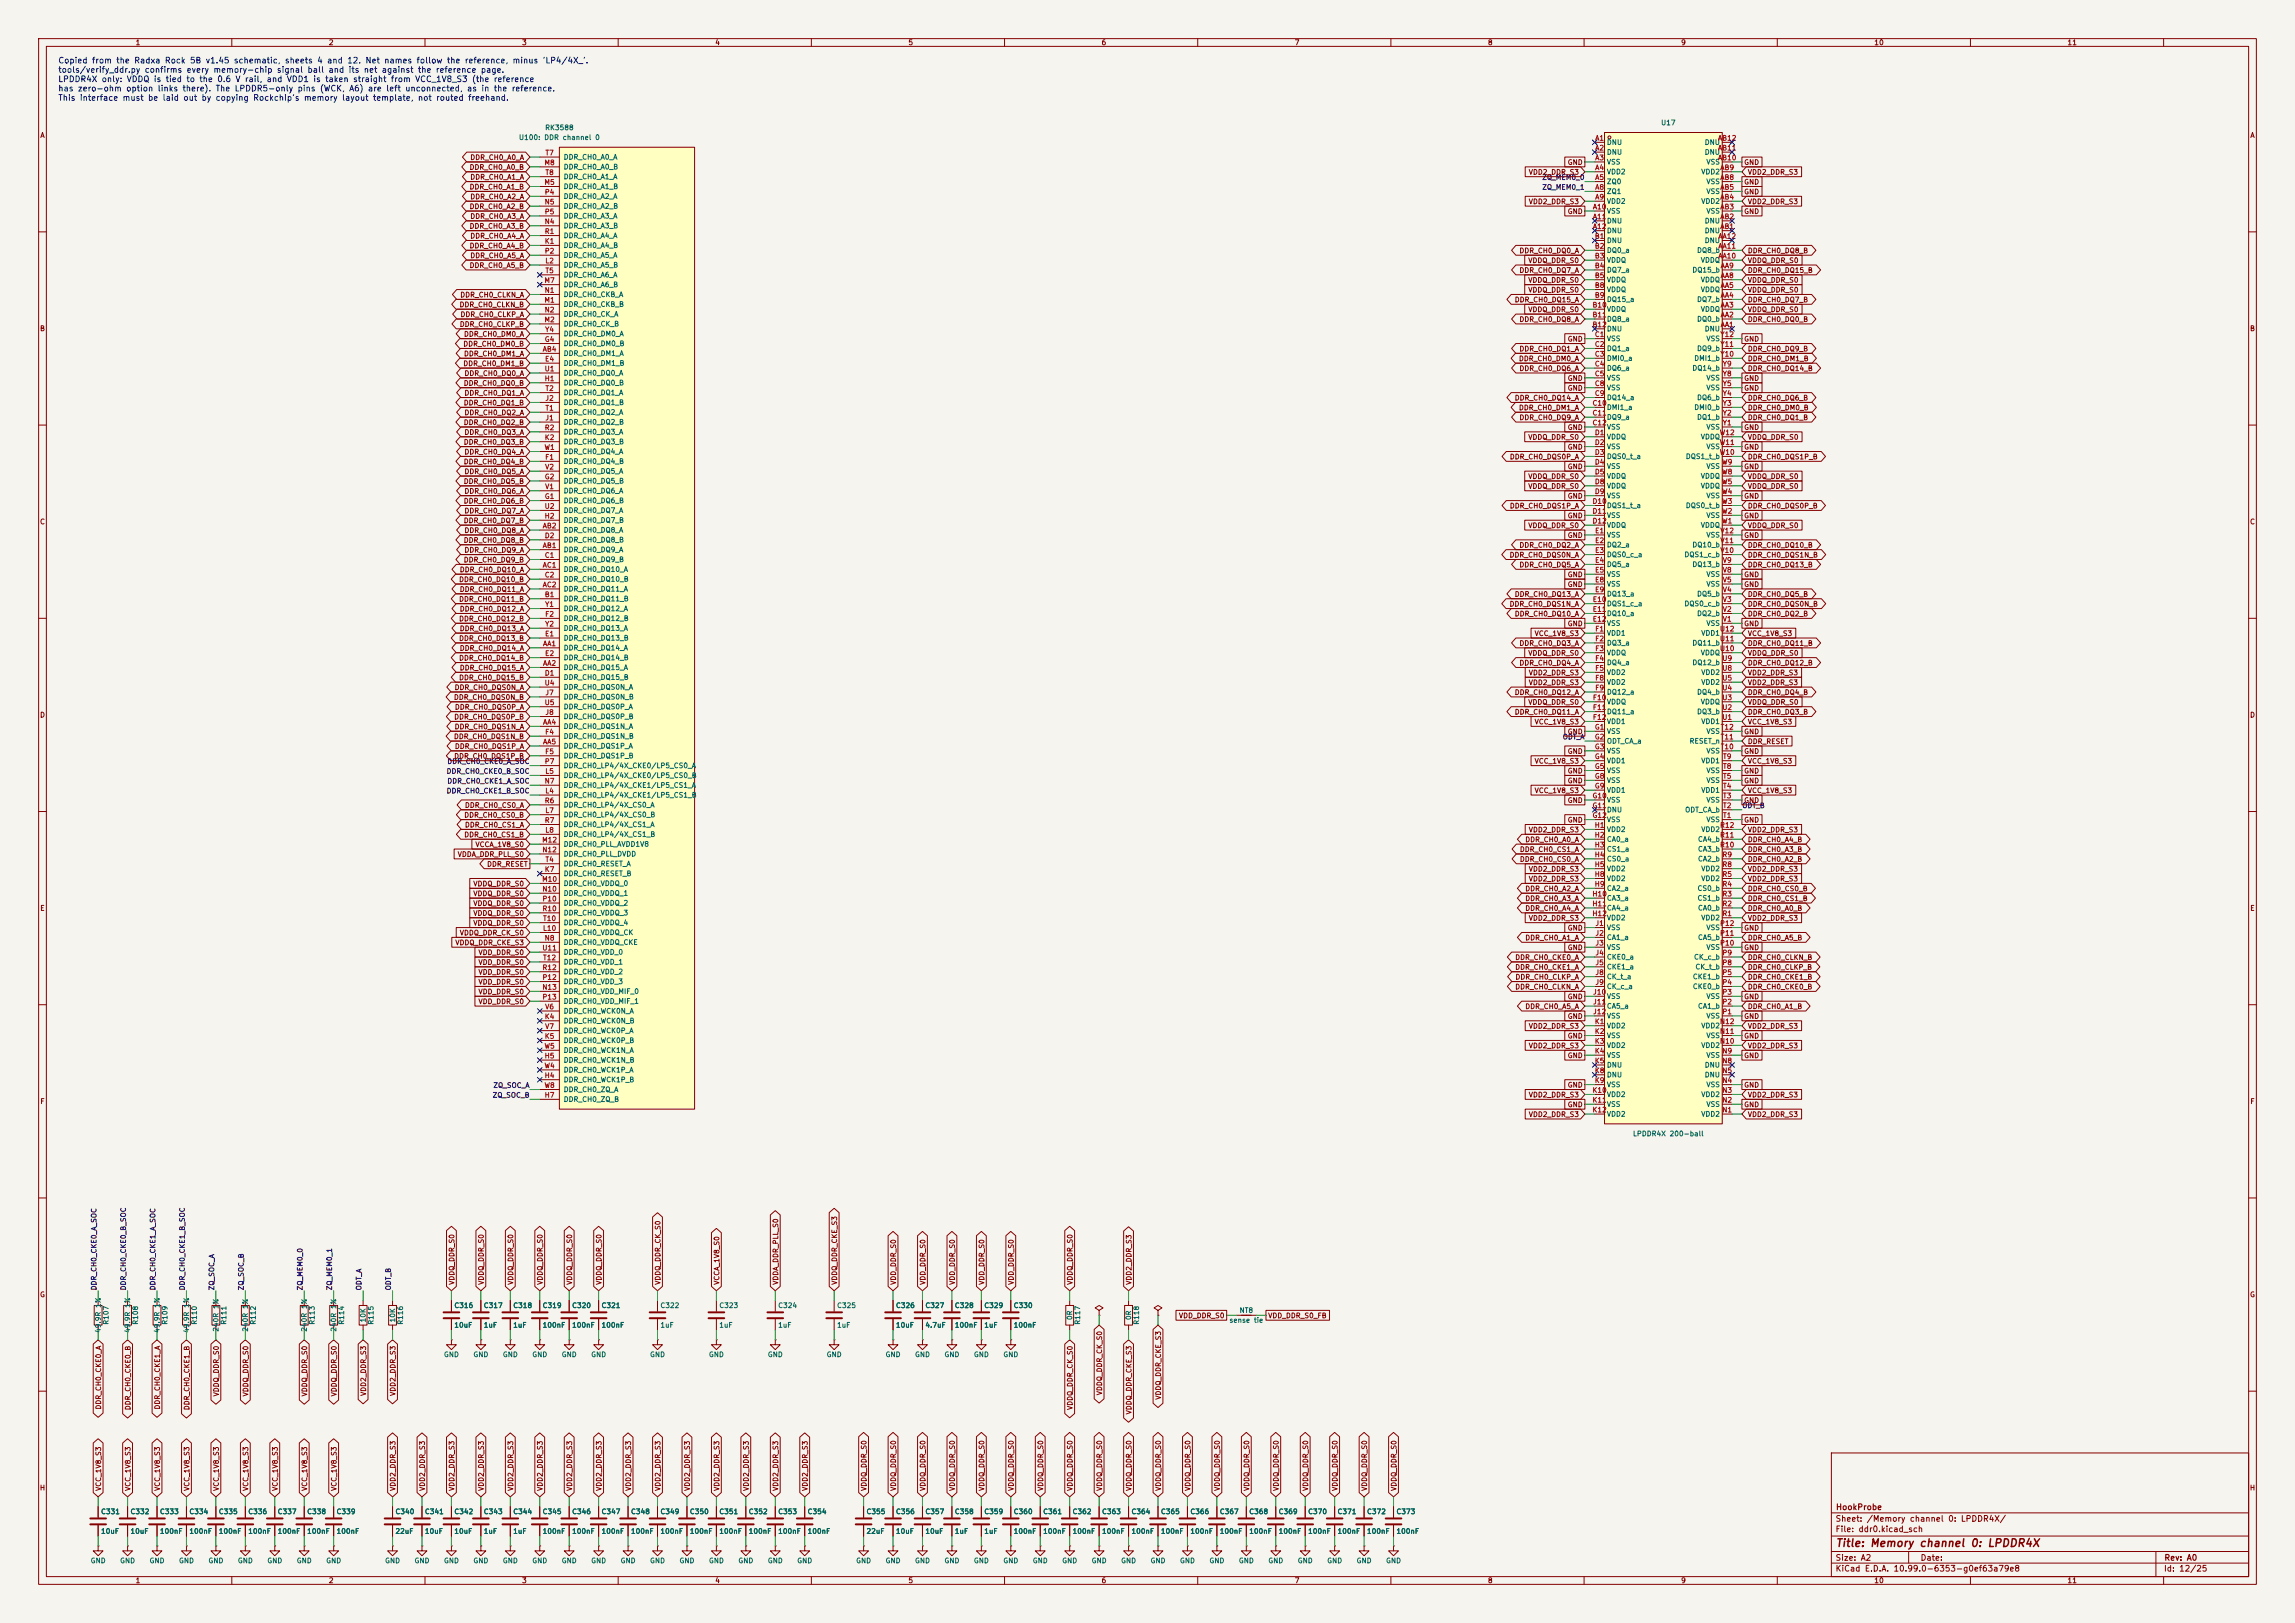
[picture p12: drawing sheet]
<svg xmlns="http://www.w3.org/2000/svg" width="594mm" height="420mm" viewBox="0 0 594 420" stroke-linecap="round" stroke-linejoin="round" font-family="sans-serif">
<defs><g id="words">
<text font-size="2" fill="#840000" x="475" y="400.8">Title: Memory channel 0: LPDDR4X</text>
<g font-size="1.5" fill="#0000c2">
<text x="15" y="16.8">Copied from the Radxa Rock 5B v1.45 schematic, sheets 4 and 12. Net names follow the reference, minus 'LP4/4X_'.</text>
<text x="15" y="19.2">tools/verify_ddr.py confirms every memory-chip signal ball and its net against the reference page.</text>
<text x="15" y="21.6">LPDDR4X only: VDDQ is tied to the 0.6 V rail, and VDD1 is taken straight from VCC_1V8_S3 (the reference</text>
<text x="15" y="24">has zero-ohm option links there). The LPDDR5-only pins (WCK, A6) are left unconnected, as in the reference.</text>
<text x="15" y="26.4">This interface must be laid out by copying Rockchip's memory layout template, not routed freehand.</text>
</g>
<g font-size="1.5" fill="#840000">
<text x="475" y="394.1">Sheet: /Memory channel 0: LPDDR4X/</text>
<text x="475.1" y="391.1">HookProbe</text>
<text x="475" y="396.8">File: ddr0.kicad_sch</text>
<text x="475" y="407">KiCad E.D.A. 10.99.0-6353-g0ef63a79e8</text>
<text x="475" y="404.2">Size: A2</text>
<text x="497" y="404.2">Date:</text>
<text x="560" y="407">Id: 12/25</text>
<text x="560.1" y="404.2">Rev: A0</text>
</g>
<g font-size="1.3" fill="#840000">
<text x="35" y="12">1</text>
<text x="85" y="12">2</text>
<text x="135" y="12">3</text>
<text x="185" y="12">4</text>
<text x="235" y="12">5</text>
<text x="285" y="12">6</text>
<text x="335" y="12">7</text>
<text x="385" y="12">8</text>
<text x="435" y="12">9</text>
<text x="485" y="12">10</text>
<text x="535" y="12">11</text>
<text x="10.3" y="36">A</text>
<text x="582.3" y="36">A</text>
<text x="121.6" y="41.7">DDR_CH0_A0_A</text>
<text x="121.4" y="44.2">DDR_CH0_A0_B</text>
<text x="121.6" y="46.8">DDR_CH0_A1_A</text>
<text x="395.6" y="45.5">VDD2_DDR_S3</text>
<text x="405.6" y="43">GND</text>
<text x="451.3" y="43">GND</text>
<text x="452.3" y="45.5">VDD2_DDR_S3</text>
<text x="121.4" y="49.3">DDR_CH0_A1_B</text>
<text x="121.6" y="51.9">DDR_CH0_A2_A</text>
<text x="395.6" y="53.1">VDD2_DDR_S3</text>
<text x="451.3" y="48">GND</text>
<text x="451.3" y="50.6">GND</text>
<text x="452.3" y="53.1">VDD2_DDR_S3</text>
<text x="121.4" y="59.5">DDR_CH0_A3_B</text>
<text x="121.4" y="54.4">DDR_CH0_A2_B</text>
<text x="121.6" y="56.9">DDR_CH0_A3_A</text>
<text x="405.6" y="55.7">GND</text>
<text x="451.3" y="55.7">GND</text>
<text x="121.4" y="64.6">DDR_CH0_A4_B</text>
<text x="121.6" y="62">DDR_CH0_A4_A</text>
<text x="393.1" y="65.8">DDR_CH0_DQ0_A</text>
<text x="452.3" y="65.8">DDR_CH0_DQ8_B</text>
<text x="121.4" y="69.6">DDR_CH0_A5_B</text>
<text x="121.6" y="67.1">DDR_CH0_A5_A</text>
<text x="393.1" y="70.9">DDR_CH0_DQ7_A</text>
<text x="395.4" y="68.4">VDDQ_DDR_S0</text>
<text x="452.3" y="68.4">VDDQ_DDR_S0</text>
<text x="452.3" y="70.9">DDR_CH0_DQ15_B</text>
<text x="119" y="77.3">DDR_CH0_CLKN_A</text>
<text x="395.4" y="73.4">VDDQ_DDR_S0</text>
<text x="395.4" y="76">VDDQ_DDR_S0</text>
<text x="452.3" y="73.4">VDDQ_DDR_S0</text>
<text x="452.3" y="76">VDDQ_DDR_S0</text>
<text x="118.8" y="79.8">DDR_CH0_CLKN_B</text>
<text x="119.1" y="82.3">DDR_CH0_CLKP_A</text>
<text x="391.9" y="78.5">DDR_CH0_DQ15_A</text>
<text x="393.1" y="83.6">DDR_CH0_DQ8_A</text>
<text x="395.4" y="81.1">VDDQ_DDR_S0</text>
<text x="452.3" y="78.5">DDR_CH0_DQ7_B</text>
<text x="452.3" y="83.6">DDR_CH0_DQ0_B</text>
<text x="452.3" y="81.1">VDDQ_DDR_S0</text>
<text x="10.2" y="86">B</text>
<text x="118.9" y="84.9">DDR_CH0_CLKP_B</text>
<text x="119.8" y="90">DDR_CH0_DM0_B</text>
<text x="120" y="87.4">DDR_CH0_DM0_A</text>
<text x="405.6" y="88.7">GND</text>
<text x="451.3" y="88.7">GND</text>
<text x="582.2" y="86">B</text>
<text x="119.8" y="95">DDR_CH0_DM1_B</text>
<text x="120" y="92.5">DDR_CH0_DM1_A</text>
<text x="393" y="93.8">DDR_CH0_DM0_A</text>
<text x="393.1" y="91.2">DDR_CH0_DQ1_A</text>
<text x="452.3" y="91.2">DDR_CH0_DQ9_B</text>
<text x="452.3" y="93.8">DDR_CH0_DM1_B</text>
<text x="119.9" y="100.1">DDR_CH0_DQ0_B</text>
<text x="120.1" y="97.6">DDR_CH0_DQ0_A</text>
<text x="393.1" y="96.3">DDR_CH0_DQ6_A</text>
<text x="405.6" y="98.8">GND</text>
<text x="405.6" y="101.4">GND</text>
<text x="451.3" y="98.8">GND</text>
<text x="451.3" y="101.4">GND</text>
<text x="452.3" y="96.3">DDR_CH0_DQ14_B</text>
<text x="119.9" y="105.2">DDR_CH0_DQ1_B</text>
<text x="120.1" y="107.7">DDR_CH0_DQ2_A</text>
<text x="120.1" y="102.7">DDR_CH0_DQ1_A</text>
<text x="391.9" y="103.9">DDR_CH0_DQ14_A</text>
<text x="393" y="106.5">DDR_CH0_DM1_A</text>
<text x="452.3" y="106.5">DDR_CH0_DM0_B</text>
<text x="452.3" y="103.9">DDR_CH0_DQ6_B</text>
<text x="119.9" y="110.3">DDR_CH0_DQ2_B</text>
<text x="120.1" y="112.8">DDR_CH0_DQ3_A</text>
<text x="393.1" y="109">DDR_CH0_DQ9_A</text>
<text x="405.6" y="111.5">GND</text>
<text x="451.3" y="111.5">GND</text>
<text x="452.3" y="109">DDR_CH0_DQ1_B</text>
<text x="119.9" y="115.4">DDR_CH0_DQ3_B</text>
<text x="120.1" y="117.9">DDR_CH0_DQ4_A</text>
<text x="390.7" y="119.2">DDR_CH0_DQS0P_A</text>
<text x="395.4" y="114.1">VDDQ_DDR_S0</text>
<text x="405.6" y="116.6">GND</text>
<text x="451.3" y="116.6">GND</text>
<text x="452.3" y="119.2">DDR_CH0_DQS1P_B</text>
<text x="452.3" y="114.1">VDDQ_DDR_S0</text>
<text x="119.9" y="125.5">DDR_CH0_DQ5_B</text>
<text x="119.9" y="120.4">DDR_CH0_DQ4_B</text>
<text x="120.1" y="123">DDR_CH0_DQ5_A</text>
<text x="395.4" y="124.2">VDDQ_DDR_S0</text>
<text x="405.6" y="121.7">GND</text>
<text x="451.3" y="121.7">GND</text>
<text x="452.3" y="124.2">VDDQ_DDR_S0</text>
<text x="119.9" y="130.6">DDR_CH0_DQ6_B</text>
<text x="120.1" y="128.1">DDR_CH0_DQ6_A</text>
<text x="390.7" y="131.9">DDR_CH0_DQS1P_A</text>
<text x="395.4" y="126.8">VDDQ_DDR_S0</text>
<text x="405.6" y="129.3">GND</text>
<text x="451.3" y="129.3">GND</text>
<text x="452.3" y="126.8">VDDQ_DDR_S0</text>
<text x="452.3" y="131.9">DDR_CH0_DQS0P_B</text>
<text x="10.2" y="136">C</text>
<text x="119.9" y="135.7">DDR_CH0_DQ7_B</text>
<text x="120.1" y="133.1">DDR_CH0_DQ7_A</text>
<text x="395.4" y="136.9">VDDQ_DDR_S0</text>
<text x="405.6" y="134.4">GND</text>
<text x="451.3" y="134.4">GND</text>
<text x="452.3" y="136.9">VDDQ_DDR_S0</text>
<text x="582.2" y="136">C</text>
<text x="119.9" y="140.8">DDR_CH0_DQ8_B</text>
<text x="120.1" y="143.3">DDR_CH0_DQ9_A</text>
<text x="120.1" y="138.2">DDR_CH0_DQ8_A</text>
<text x="393.1" y="142">DDR_CH0_DQ2_A</text>
<text x="405.6" y="139.5">GND</text>
<text x="451.3" y="139.5">GND</text>
<text x="452.3" y="142">DDR_CH0_DQ10_B</text>
<text x="118.9" y="148.4">DDR_CH0_DQ10_A</text>
<text x="119.9" y="145.8">DDR_CH0_DQ9_B</text>
<text x="390.6" y="144.6">DDR_CH0_DQS0N_A</text>
<text x="393.1" y="147.1">DDR_CH0_DQ5_A</text>
<text x="405.6" y="149.6">GND</text>
<text x="451.3" y="149.6">GND</text>
<text x="452.3" y="147.1">DDR_CH0_DQ13_B</text>
<text x="452.3" y="144.6">DDR_CH0_DQS1N_B</text>
<text x="118.7" y="156">DDR_CH0_DQ11_B</text>
<text x="118.7" y="150.9">DDR_CH0_DQ10_B</text>
<text x="118.9" y="153.5">DDR_CH0_DQ11_A</text>
<text x="391.9" y="154.7">DDR_CH0_DQ13_A</text>
<text x="405.6" y="152.2">GND</text>
<text x="451.3" y="152.2">GND</text>
<text x="452.3" y="154.7">DDR_CH0_DQ5_B</text>
<text x="118.7" y="161.1">DDR_CH0_DQ12_B</text>
<text x="118.9" y="158.5">DDR_CH0_DQ12_A</text>
<text x="390.6" y="157.3">DDR_CH0_DQS1N_A</text>
<text x="391.9" y="159.8">DDR_CH0_DQ10_A</text>
<text x="452.3" y="159.8">DDR_CH0_DQ2_B</text>
<text x="452.3" y="157.3">DDR_CH0_DQS0N_B</text>
<text x="118.7" y="166.2">DDR_CH0_DQ13_B</text>
<text x="118.9" y="163.6">DDR_CH0_DQ13_A</text>
<text x="393.1" y="167.4">DDR_CH0_DQ3_A</text>
<text x="397.1" y="164.9">VCC_1V8_S3</text>
<text x="405.6" y="162.3">GND</text>
<text x="451.3" y="162.3">GND</text>
<text x="452.3" y="167.4">DDR_CH0_DQ11_B</text>
<text x="452.3" y="164.9">VCC_1V8_S3</text>
<text x="118.7" y="171.2">DDR_CH0_DQ14_B</text>
<text x="118.9" y="173.8">DDR_CH0_DQ15_A</text>
<text x="118.9" y="168.7">DDR_CH0_DQ14_A</text>
<text x="393.1" y="172.5">DDR_CH0_DQ4_A</text>
<text x="395.4" y="170">VDDQ_DDR_S0</text>
<text x="452.3" y="172.5">DDR_CH0_DQ12_B</text>
<text x="452.3" y="170">VDDQ_DDR_S0</text>
<text x="117.5" y="178.9">DDR_CH0_DQS0N_A</text>
<text x="118.7" y="176.3">DDR_CH0_DQ15_B</text>
<text x="395.6" y="175">VDD2_DDR_S3</text>
<text x="395.6" y="177.6">VDD2_DDR_S3</text>
<text x="452.3" y="177.6">VDD2_DDR_S3</text>
<text x="452.3" y="175">VDD2_DDR_S3</text>
<text x="10.2" y="186">D</text>
<text x="117.4" y="181.4">DDR_CH0_DQS0N_B</text>
<text x="117.6" y="183.9">DDR_CH0_DQS0P_A</text>
<text x="391.9" y="180.1">DDR_CH0_DQ12_A</text>
<text x="391.9" y="185.2">DDR_CH0_DQ11_A</text>
<text x="395.4" y="182.7">VDDQ_DDR_S0</text>
<text x="452.3" y="182.7">VDDQ_DDR_S0</text>
<text x="452.3" y="180.1">DDR_CH0_DQ4_B</text>
<text x="452.3" y="185.2">DDR_CH0_DQ3_B</text>
<text x="582.2" y="186">D</text>
<text x="117.4" y="191.6">DDR_CH0_DQS1N_B</text>
<text x="117.4" y="186.5">DDR_CH0_DQS0P_B</text>
<text x="117.5" y="189">DDR_CH0_DQS1N_A</text>
<text x="397.1" y="187.7">VCC_1V8_S3</text>
<text x="405.6" y="190.3">GND</text>
<text x="451.3" y="190.3">GND</text>
<text x="452.3" y="187.7">VCC_1V8_S3</text>
<text x="117.4" y="196.6">DDR_CH0_DQS1P_B</text>
<text x="117.6" y="194.1">DDR_CH0_DQS1P_A</text>
<text x="397.1" y="197.9">VCC_1V8_S3</text>
<text x="405.6" y="195.4">GND</text>
<text x="451.3" y="195.4">GND</text>
<text x="452.3" y="197.9">VCC_1V8_S3</text>
<text x="452.3" y="192.8">DDR_RESET</text>
<text x="405.6" y="200.4">GND</text>
<text x="405.6" y="203">GND</text>
<text x="451.3" y="203">GND</text>
<text x="451.3" y="200.4">GND</text>
<text x="120.2" y="209.3">DDR_CH0_CS0_A</text>
<text x="397.1" y="205.5">VCC_1V8_S3</text>
<text x="405.6" y="208.1">GND</text>
<text x="451.3" y="208.1">GND</text>
<text x="452.3" y="205.5">VCC_1V8_S3</text>
<text x="120" y="211.9">DDR_CH0_CS0_B</text>
<text x="120.2" y="214.4">DDR_CH0_CS1_A</text>
<text x="395.6" y="215.7">VDD2_DDR_S3</text>
<text x="405.6" y="213.1">GND</text>
<text x="451.3" y="213.1">GND</text>
<text x="452.3" y="215.7">VDD2_DDR_S3</text>
<text x="120" y="217">DDR_CH0_CS1_B</text>
<text x="122.9" y="219.5">VCCA_1V8_S0</text>
<text x="393.3" y="220.8">DDR_CH0_CS1_A</text>
<text x="394.6" y="218.2">DDR_CH0_A0_A</text>
<text x="452.3" y="220.8">DDR_CH0_A3_B</text>
<text x="452.3" y="218.2">DDR_CH0_A4_B</text>
<text x="118.3" y="222">VDDA_DDR_PLL_S0</text>
<text x="125.9" y="224.6">DDR_RESET</text>
<text x="393.3" y="223.3">DDR_CH0_CS0_A</text>
<text x="395.6" y="225.8">VDD2_DDR_S3</text>
<text x="452.3" y="225.8">VDD2_DDR_S3</text>
<text x="452.3" y="223.3">DDR_CH0_A2_B</text>
<text x="122.4" y="232.2">VDDQ_DDR_S0</text>
<text x="122.4" y="229.7">VDDQ_DDR_S0</text>
<text x="394.6" y="230.9">DDR_CH0_A2_A</text>
<text x="394.6" y="233.5">DDR_CH0_A3_A</text>
<text x="395.6" y="228.4">VDD2_DDR_S3</text>
<text x="452.3" y="230.9">DDR_CH0_CS0_B</text>
<text x="452.3" y="228.4">VDD2_DDR_S3</text>
<text x="452.3" y="233.5">DDR_CH0_CS1_B</text>
<text x="10.3" y="236">E</text>
<text x="122.4" y="239.8">VDDQ_DDR_S0</text>
<text x="122.4" y="237.3">VDDQ_DDR_S0</text>
<text x="122.4" y="234.7">VDDQ_DDR_S0</text>
<text x="394.6" y="236">DDR_CH0_A4_A</text>
<text x="395.6" y="238.5">VDD2_DDR_S3</text>
<text x="452.3" y="236">DDR_CH0_A0_B</text>
<text x="452.3" y="238.5">VDD2_DDR_S3</text>
<text x="582.3" y="236">E</text>
<text x="117.7" y="244.9">VDDQ_DDR_CKE_S3</text>
<text x="118.9" y="242.4">VDDQ_DDR_CK_S0</text>
<text x="394.6" y="243.6">DDR_CH0_A1_A</text>
<text x="405.6" y="241.1">GND</text>
<text x="451.3" y="241.1">GND</text>
<text x="452.3" y="243.6">DDR_CH0_A5_B</text>
<text x="123.7" y="250">VDD_DDR_S0</text>
<text x="123.7" y="247.4">VDD_DDR_S0</text>
<text x="392" y="248.7">DDR_CH0_CKE0_A</text>
<text x="392" y="251.2">DDR_CH0_CKE1_A</text>
<text x="405.6" y="246.2">GND</text>
<text x="451.3" y="246.2">GND</text>
<text x="452.3" y="248.7">DDR_CH0_CLKN_B</text>
<text x="452.3" y="251.2">DDR_CH0_CLKP_B</text>
<text x="123.7" y="252.5">VDD_DDR_S0</text>
<text x="123.7" y="255.1">VDD_DDR_S0</text>
<text x="123.7" y="257.6">VDD_DDR_S0</text>
<text x="392" y="256.3">DDR_CH0_CLKN_A</text>
<text x="392.1" y="253.8">DDR_CH0_CLKP_A</text>
<text x="452.3" y="253.8">DDR_CH0_CKE1_B</text>
<text x="452.3" y="256.3">DDR_CH0_CKE0_B</text>
<text x="123.7" y="260.1">VDD_DDR_S0</text>
<text x="394.6" y="261.4">DDR_CH0_A5_A</text>
<text x="405.6" y="263.9">GND</text>
<text x="405.6" y="258.9">GND</text>
<text x="451.3" y="263.9">GND</text>
<text x="451.3" y="258.9">GND</text>
<text x="452.3" y="261.4">DDR_CH0_A1_B</text>
<text x="395.6" y="266.5">VDD2_DDR_S3</text>
<text x="405.6" y="269">GND</text>
<text x="451.3" y="269">GND</text>
<text x="452.3" y="266.5">VDD2_DDR_S3</text>
<text x="395.6" y="271.6">VDD2_DDR_S3</text>
<text x="405.6" y="274.1">GND</text>
<text x="451.3" y="274.1">GND</text>
<text x="452.3" y="271.6">VDD2_DDR_S3</text>
<text x="405.6" y="281.7">GND</text>
<text x="451.3" y="281.7">GND</text>
<text x="10.3" y="286">F</text>
<text x="395.6" y="284.3">VDD2_DDR_S3</text>
<text x="405.6" y="286.8">GND</text>
<text x="451.3" y="286.8">GND</text>
<text x="452.3" y="284.3">VDD2_DDR_S3</text>
<text x="582.3" y="286">F</text>
<text x="395.6" y="289.3">VDD2_DDR_S3</text>
<text x="452.3" y="289.3">VDD2_DDR_S3</text>
<text x="10.2" y="336">G</text>
<text x="117.9" y="332.6" transform="rotate(-90 117.9 332.6)">VDDQ_DDR_S0</text>
<text x="125.5" y="332.6" transform="rotate(-90 125.5 332.6)">VDDQ_DDR_S0</text>
<text x="133.1" y="332.6" transform="rotate(-90 133.1 332.6)">VDDQ_DDR_S0</text>
<text x="140.8" y="332.6" transform="rotate(-90 140.8 332.6)">VDDQ_DDR_S0</text>
<text x="148.4" y="332.6" transform="rotate(-90 148.4 332.6)">VDDQ_DDR_S0</text>
<text x="156" y="332.6" transform="rotate(-90 156 332.6)">VDDQ_DDR_S0</text>
<text x="171.2" y="332.6" transform="rotate(-90 171.2 332.6)">VDDQ_DDR_CK_S0</text>
<text x="186.5" y="332.6" transform="rotate(-90 186.5 332.6)">VCCA_1V8_S0</text>
<text x="201.7" y="332.6" transform="rotate(-90 201.7 332.6)">VDDA_DDR_PLL_S0</text>
<text x="217" y="332.6" transform="rotate(-90 217 332.6)">VDDQ_DDR_CKE_S3</text>
<text x="232.2" y="332.6" transform="rotate(-90 232.2 332.6)">VDD_DDR_S0</text>
<text x="239.8" y="332.6" transform="rotate(-90 239.8 332.6)">VDD_DDR_S0</text>
<text x="247.4" y="332.6" transform="rotate(-90 247.4 332.6)">VDD_DDR_S0</text>
<text x="255.1" y="332.6" transform="rotate(-90 255.1 332.6)">VDD_DDR_S0</text>
<text x="262.7" y="332.6" transform="rotate(-90 262.7 332.6)">VDD_DDR_S0</text>
<text x="277.9" y="332.6" transform="rotate(-90 277.9 332.6)">VDDQ_DDR_S0</text>
<text x="293.2" y="332.6" transform="rotate(-90 293.2 332.6)">VDD2_DDR_S3</text>
<text x="582.2" y="336">G</text>
<text x="305" y="341.4">VDD_DDR_S0</text>
<text x="328.1" y="341.4">VDD_DDR_S0_FB</text>
<text x="26.5" y="364.9" transform="rotate(-90 26.5 364.9)">DDR_CH0_CKE0_A</text>
<text x="34.1" y="365.1" transform="rotate(-90 34.1 365.1)">DDR_CH0_CKE0_B</text>
<text x="41.7" y="364.9" transform="rotate(-90 41.7 364.9)">DDR_CH0_CKE1_A</text>
<text x="49.3" y="365.1" transform="rotate(-90 49.3 365.1)">DDR_CH0_CKE1_B</text>
<text x="56.9" y="361.5" transform="rotate(-90 56.9 361.5)">VDDQ_DDR_S0</text>
<text x="64.6" y="361.5" transform="rotate(-90 64.6 361.5)">VDDQ_DDR_S0</text>
<text x="79.8" y="361.5" transform="rotate(-90 79.8 361.5)">VDDQ_DDR_S0</text>
<text x="87.4" y="361.5" transform="rotate(-90 87.4 361.5)">VDDQ_DDR_S0</text>
<text x="95" y="361.4" transform="rotate(-90 95 361.4)">VDD2_DDR_S3</text>
<text x="102.7" y="361.4" transform="rotate(-90 102.7 361.4)">VDD2_DDR_S3</text>
<text x="277.9" y="365" transform="rotate(-90 277.9 365)">VDDQ_DDR_CK_S0</text>
<text x="285.5" y="361.2" transform="rotate(-90 285.5 361.2)">VDDQ_DDR_CK_S0</text>
<text x="300.8" y="362.3" transform="rotate(-90 300.8 362.3)">VDDQ_DDR_CKE_S3</text>
<text x="293.2" y="366.1" transform="rotate(-90 293.2 366.1)">VDDQ_DDR_CKE_S3</text>
<text x="10.2" y="386">H</text>
<text x="26.5" y="385.9" transform="rotate(-90 26.5 385.9)">VCC_1V8_S3</text>
<text x="34.1" y="385.9" transform="rotate(-90 34.1 385.9)">VCC_1V8_S3</text>
<text x="41.7" y="385.9" transform="rotate(-90 41.7 385.9)">VCC_1V8_S3</text>
<text x="49.3" y="385.9" transform="rotate(-90 49.3 385.9)">VCC_1V8_S3</text>
<text x="56.9" y="385.9" transform="rotate(-90 56.9 385.9)">VCC_1V8_S3</text>
<text x="64.6" y="385.9" transform="rotate(-90 64.6 385.9)">VCC_1V8_S3</text>
<text x="72.2" y="385.9" transform="rotate(-90 72.2 385.9)">VCC_1V8_S3</text>
<text x="79.8" y="385.9" transform="rotate(-90 79.8 385.9)">VCC_1V8_S3</text>
<text x="87.4" y="385.9" transform="rotate(-90 87.4 385.9)">VCC_1V8_S3</text>
<text x="102.7" y="385.9" transform="rotate(-90 102.7 385.9)">VDD2_DDR_S3</text>
<text x="110.3" y="385.9" transform="rotate(-90 110.3 385.9)">VDD2_DDR_S3</text>
<text x="117.9" y="385.9" transform="rotate(-90 117.9 385.9)">VDD2_DDR_S3</text>
<text x="125.5" y="385.9" transform="rotate(-90 125.5 385.9)">VDD2_DDR_S3</text>
<text x="133.1" y="385.9" transform="rotate(-90 133.1 385.9)">VDD2_DDR_S3</text>
<text x="140.8" y="385.9" transform="rotate(-90 140.8 385.9)">VDD2_DDR_S3</text>
<text x="148.4" y="385.9" transform="rotate(-90 148.4 385.9)">VDD2_DDR_S3</text>
<text x="156" y="385.9" transform="rotate(-90 156 385.9)">VDD2_DDR_S3</text>
<text x="163.6" y="385.9" transform="rotate(-90 163.6 385.9)">VDD2_DDR_S3</text>
<text x="171.2" y="385.9" transform="rotate(-90 171.2 385.9)">VDD2_DDR_S3</text>
<text x="178.9" y="385.9" transform="rotate(-90 178.9 385.9)">VDD2_DDR_S3</text>
<text x="186.5" y="385.9" transform="rotate(-90 186.5 385.9)">VDD2_DDR_S3</text>
<text x="194.1" y="385.9" transform="rotate(-90 194.1 385.9)">VDD2_DDR_S3</text>
<text x="201.7" y="385.9" transform="rotate(-90 201.7 385.9)">VDD2_DDR_S3</text>
<text x="209.3" y="385.9" transform="rotate(-90 209.3 385.9)">VDD2_DDR_S3</text>
<text x="224.6" y="385.9" transform="rotate(-90 224.6 385.9)">VDDQ_DDR_S0</text>
<text x="232.2" y="385.9" transform="rotate(-90 232.2 385.9)">VDDQ_DDR_S0</text>
<text x="239.8" y="385.9" transform="rotate(-90 239.8 385.9)">VDDQ_DDR_S0</text>
<text x="247.4" y="385.9" transform="rotate(-90 247.4 385.9)">VDDQ_DDR_S0</text>
<text x="255.1" y="385.9" transform="rotate(-90 255.1 385.9)">VDDQ_DDR_S0</text>
<text x="262.7" y="385.9" transform="rotate(-90 262.7 385.9)">VDDQ_DDR_S0</text>
<text x="270.3" y="385.9" transform="rotate(-90 270.3 385.9)">VDDQ_DDR_S0</text>
<text x="277.9" y="385.9" transform="rotate(-90 277.9 385.9)">VDDQ_DDR_S0</text>
<text x="285.5" y="385.9" transform="rotate(-90 285.5 385.9)">VDDQ_DDR_S0</text>
<text x="293.2" y="385.9" transform="rotate(-90 293.2 385.9)">VDDQ_DDR_S0</text>
<text x="300.8" y="385.9" transform="rotate(-90 300.8 385.9)">VDDQ_DDR_S0</text>
<text x="308.4" y="385.9" transform="rotate(-90 308.4 385.9)">VDDQ_DDR_S0</text>
<text x="316" y="385.9" transform="rotate(-90 316 385.9)">VDDQ_DDR_S0</text>
<text x="323.6" y="385.9" transform="rotate(-90 323.6 385.9)">VDDQ_DDR_S0</text>
<text x="331.3" y="385.9" transform="rotate(-90 331.3 385.9)">VDDQ_DDR_S0</text>
<text x="338.9" y="385.9" transform="rotate(-90 338.9 385.9)">VDDQ_DDR_S0</text>
<text x="346.5" y="385.9" transform="rotate(-90 346.5 385.9)">VDDQ_DDR_S0</text>
<text x="354.1" y="385.9" transform="rotate(-90 354.1 385.9)">VDDQ_DDR_S0</text>
<text x="361.7" y="385.9" transform="rotate(-90 361.7 385.9)">VDDQ_DDR_S0</text>
<text x="582.2" y="386">H</text>
<text x="35" y="410">1</text>
<text x="85" y="410">2</text>
<text x="135" y="410">3</text>
<text x="185" y="410">4</text>
<text x="235" y="410">5</text>
<text x="285" y="410">6</text>
<text x="335" y="410">7</text>
<text x="385" y="410">8</text>
<text x="435" y="410">9</text>
<text x="485" y="410">10</text>
<text x="535" y="410">11</text>
</g>
<g font-size="1.3" fill="#006464">
<text x="141" y="34">RK3588</text>
<text x="429.8" y="32.7">U17</text>
<text x="134.2" y="36.5">U100: DDR channel 0</text>
<text x="145.8" y="41.6">DDR_CH0_A0_A</text>
<text x="415.8" y="37.8">DNU</text>
<text x="415.8" y="40.3">DNU</text>
<text x="441.1" y="40.3">DNU</text>
<text x="441.1" y="37.8">DNU</text>
<text x="145.8" y="44.1">DDR_CH0_A0_B</text>
<text x="145.8" y="46.7">DDR_CH0_A1_A</text>
<text x="415.8" y="42.9">VSS</text>
<text x="415.8" y="45.4">VDD2</text>
<text x="415.8" y="48">ZQ0</text>
<text x="440.2" y="45.4">VDD2</text>
<text x="441.5" y="48">VSS</text>
<text x="441.5" y="42.9">VSS</text>
<text x="145.8" y="49.2">DDR_CH0_A1_B</text>
<text x="145.8" y="51.8">DDR_CH0_A2_A</text>
<text x="415.8" y="50.5">ZQ1</text>
<text x="415.8" y="53">VDD2</text>
<text x="440.2" y="53">VDD2</text>
<text x="441.5" y="50.5">VSS</text>
<text x="145.8" y="59.4">DDR_CH0_A3_B</text>
<text x="145.8" y="54.3">DDR_CH0_A2_B</text>
<text x="145.8" y="56.8">DDR_CH0_A3_A</text>
<text x="415.8" y="55.6">VSS</text>
<text x="415.8" y="58.1">DNU</text>
<text x="441.1" y="58.1">DNU</text>
<text x="441.5" y="55.6">VSS</text>
<text x="145.8" y="64.5">DDR_CH0_A4_B</text>
<text x="145.8" y="61.9">DDR_CH0_A4_A</text>
<text x="415.8" y="60.7">DNU</text>
<text x="415.8" y="63.2">DNU</text>
<text x="415.8" y="65.7">DQ0_a</text>
<text x="439.1" y="65.7">DQ8_b</text>
<text x="441.1" y="63.2">DNU</text>
<text x="441.1" y="60.7">DNU</text>
<text x="145.8" y="69.5">DDR_CH0_A5_B</text>
<text x="145.8" y="67">DDR_CH0_A5_A</text>
<text x="415.8" y="68.3">VDDQ</text>
<text x="415.8" y="70.8">DQ7_a</text>
<text x="437.9" y="70.8">DQ15_b</text>
<text x="440.1" y="68.3">VDDQ</text>
<text x="145.8" y="74.6">DDR_CH0_A6_B</text>
<text x="145.8" y="77.2">DDR_CH0_CKB_A</text>
<text x="145.8" y="72.1">DDR_CH0_A6_A</text>
<text x="415.8" y="73.4">VDDQ</text>
<text x="415.8" y="75.9">VDDQ</text>
<text x="440.1" y="75.9">VDDQ</text>
<text x="440.1" y="73.4">VDDQ</text>
<text x="145.8" y="79.7">DDR_CH0_CKB_B</text>
<text x="145.8" y="82.2">DDR_CH0_CK_A</text>
<text x="415.8" y="78.4">DQ15_a</text>
<text x="415.8" y="81">VDDQ</text>
<text x="415.8" y="83.5">DQ8_a</text>
<text x="439.1" y="83.5">DQ0_b</text>
<text x="439.1" y="78.4">DQ7_b</text>
<text x="440.1" y="81">VDDQ</text>
<text x="145.8" y="89.9">DDR_CH0_DM0_B</text>
<text x="145.8" y="84.8">DDR_CH0_CK_B</text>
<text x="145.8" y="87.3">DDR_CH0_DM0_A</text>
<text x="415.8" y="86.1">DNU</text>
<text x="415.8" y="88.6">VSS</text>
<text x="441.1" y="86.1">DNU</text>
<text x="441.5" y="88.6">VSS</text>
<text x="145.8" y="92.4">DDR_CH0_DM1_A</text>
<text x="145.8" y="94.9">DDR_CH0_DM1_B</text>
<text x="415.8" y="91.1">DQ1_a</text>
<text x="415.8" y="93.7">DMI0_a</text>
<text x="438.4" y="93.7">DMI1_b</text>
<text x="439.1" y="91.1">DQ9_b</text>
<text x="145.8" y="100">DDR_CH0_DQ0_B</text>
<text x="145.8" y="97.5">DDR_CH0_DQ0_A</text>
<text x="415.8" y="96.2">DQ6_a</text>
<text x="415.8" y="98.8">VSS</text>
<text x="415.8" y="101.3">VSS</text>
<text x="437.9" y="96.2">DQ14_b</text>
<text x="441.5" y="101.3">VSS</text>
<text x="441.5" y="98.8">VSS</text>
<text x="145.8" y="105.1">DDR_CH0_DQ1_B</text>
<text x="145.8" y="107.6">DDR_CH0_DQ2_A</text>
<text x="145.8" y="102.6">DDR_CH0_DQ1_A</text>
<text x="415.8" y="103.8">DQ14_a</text>
<text x="415.8" y="106.4">DMI1_a</text>
<text x="438.4" y="106.4">DMI0_b</text>
<text x="439.1" y="103.8">DQ6_b</text>
<text x="145.8" y="110.2">DDR_CH0_DQ2_B</text>
<text x="145.8" y="112.7">DDR_CH0_DQ3_A</text>
<text x="415.8" y="108.9">DQ9_a</text>
<text x="415.8" y="111.5">VSS</text>
<text x="415.8" y="114">VDDQ</text>
<text x="439.1" y="108.9">DQ1_b</text>
<text x="440.1" y="114">VDDQ</text>
<text x="441.5" y="111.5">VSS</text>
<text x="145.8" y="115.3">DDR_CH0_DQ3_B</text>
<text x="145.8" y="117.8">DDR_CH0_DQ4_A</text>
<text x="415.8" y="116.5">VSS</text>
<text x="415.8" y="119.1">DQS0_t_a</text>
<text x="436.2" y="119.1">DQS1_t_b</text>
<text x="441.5" y="116.5">VSS</text>
<text x="145.8" y="120.3">DDR_CH0_DQ4_B</text>
<text x="145.8" y="125.4">DDR_CH0_DQ5_B</text>
<text x="145.8" y="122.9">DDR_CH0_DQ5_A</text>
<text x="415.8" y="121.6">VSS</text>
<text x="415.8" y="124.2">VDDQ</text>
<text x="440.1" y="124.2">VDDQ</text>
<text x="441.5" y="121.6">VSS</text>
<text x="145.8" y="130.5">DDR_CH0_DQ6_B</text>
<text x="145.8" y="128">DDR_CH0_DQ6_A</text>
<text x="415.8" y="126.7">VDDQ</text>
<text x="415.8" y="129.2">VSS</text>
<text x="415.8" y="131.8">DQS1_t_a</text>
<text x="436.2" y="131.8">DQS0_t_b</text>
<text x="440.1" y="126.7">VDDQ</text>
<text x="441.5" y="129.2">VSS</text>
<text x="145.8" y="135.6">DDR_CH0_DQ7_B</text>
<text x="145.8" y="133">DDR_CH0_DQ7_A</text>
<text x="415.8" y="134.3">VSS</text>
<text x="415.8" y="136.9">VDDQ</text>
<text x="440.1" y="136.9">VDDQ</text>
<text x="441.5" y="134.3">VSS</text>
<text x="145.8" y="143.2">DDR_CH0_DQ9_A</text>
<text x="145.8" y="138.1">DDR_CH0_DQ8_A</text>
<text x="145.8" y="140.7">DDR_CH0_DQ8_B</text>
<text x="415.8" y="139.4">VSS</text>
<text x="415.8" y="141.9">DQ2_a</text>
<text x="437.9" y="141.9">DQ10_b</text>
<text x="441.5" y="139.4">VSS</text>
<text x="145.8" y="148.3">DDR_CH0_DQ10_A</text>
<text x="145.8" y="145.7">DDR_CH0_DQ9_B</text>
<text x="415.8" y="144.5">DQS0_c_a</text>
<text x="415.8" y="147">DQ5_a</text>
<text x="415.8" y="149.6">VSS</text>
<text x="435.8" y="144.5">DQS1_c_b</text>
<text x="437.9" y="147">DQ13_b</text>
<text x="441.5" y="149.6">VSS</text>
<text x="145.8" y="153.4">DDR_CH0_DQ11_A</text>
<text x="145.8" y="155.9">DDR_CH0_DQ11_B</text>
<text x="145.8" y="150.8">DDR_CH0_DQ10_B</text>
<text x="415.8" y="152.1">VSS</text>
<text x="415.8" y="154.6">DQ13_a</text>
<text x="439.1" y="154.6">DQ5_b</text>
<text x="441.5" y="152.1">VSS</text>
<text x="145.8" y="161">DDR_CH0_DQ12_B</text>
<text x="145.8" y="158.4">DDR_CH0_DQ12_A</text>
<text x="415.8" y="157.2">DQS1_c_a</text>
<text x="415.8" y="159.7">DQ10_a</text>
<text x="435.8" y="157.2">DQS0_c_b</text>
<text x="439.1" y="159.7">DQ2_b</text>
<text x="145.8" y="166.1">DDR_CH0_DQ13_B</text>
<text x="145.8" y="163.5">DDR_CH0_DQ13_A</text>
<text x="415.8" y="162.3">VSS</text>
<text x="415.8" y="164.8">VDD1</text>
<text x="415.8" y="167.3">DQ3_a</text>
<text x="437.9" y="167.3">DQ11_b</text>
<text x="440.2" y="164.8">VDD1</text>
<text x="441.5" y="162.3">VSS</text>
<text x="145.8" y="168.6">DDR_CH0_DQ14_A</text>
<text x="145.8" y="173.7">DDR_CH0_DQ15_A</text>
<text x="145.8" y="171.1">DDR_CH0_DQ14_B</text>
<text x="415.8" y="169.9">VDDQ</text>
<text x="415.8" y="172.4">DQ4_a</text>
<text x="437.9" y="172.4">DQ12_b</text>
<text x="440.1" y="169.9">VDDQ</text>
<text x="145.8" y="176.2">DDR_CH0_DQ15_B</text>
<text x="145.8" y="178.8">DDR_CH0_DQS0N_A</text>
<text x="415.8" y="175">VDD2</text>
<text x="415.8" y="177.5">VDD2</text>
<text x="440.2" y="177.5">VDD2</text>
<text x="440.2" y="175">VDD2</text>
<text x="145.8" y="181.3">DDR_CH0_DQS0N_B</text>
<text x="145.8" y="183.8">DDR_CH0_DQS0P_A</text>
<text x="415.8" y="180">DQ12_a</text>
<text x="415.8" y="182.6">VDDQ</text>
<text x="415.8" y="185.1">DQ11_a</text>
<text x="439.1" y="185.1">DQ3_b</text>
<text x="439.1" y="180">DQ4_b</text>
<text x="440.1" y="182.6">VDDQ</text>
<text x="145.8" y="188.9">DDR_CH0_DQS1N_A</text>
<text x="145.8" y="191.5">DDR_CH0_DQS1N_B</text>
<text x="145.8" y="186.4">DDR_CH0_DQS0P_B</text>
<text x="415.8" y="187.7">VDD1</text>
<text x="415.8" y="190.2">VSS</text>
<text x="440.2" y="187.7">VDD1</text>
<text x="441.5" y="190.2">VSS</text>
<text x="145.8" y="194">DDR_CH0_DQS1P_A</text>
<text x="145.8" y="196.5">DDR_CH0_DQS1P_B</text>
<text x="415.8" y="192.7">ODT_CA_a</text>
<text x="415.8" y="195.3">VSS</text>
<text x="415.8" y="197.8">VDD1</text>
<text x="437.2" y="192.7">RESET_n</text>
<text x="440.2" y="197.8">VDD1</text>
<text x="441.5" y="195.3">VSS</text>
<text x="145.8" y="201.6">DDR_CH0_LP4/4X_CKE0/LP5_CS0_B</text>
<text x="145.8" y="199.1">DDR_CH0_LP4/4X_CKE0/LP5_CS0_A</text>
<text x="415.8" y="200.4">VSS</text>
<text x="415.8" y="202.9">VSS</text>
<text x="441.5" y="202.9">VSS</text>
<text x="441.5" y="200.4">VSS</text>
<text x="145.8" y="206.7">DDR_CH0_LP4/4X_CKE1/LP5_CS1_B</text>
<text x="145.8" y="204.2">DDR_CH0_LP4/4X_CKE1/LP5_CS1_A</text>
<text x="145.8" y="209.2">DDR_CH0_LP4/4X_CS0_A</text>
<text x="415.8" y="205.4">VDD1</text>
<text x="415.8" y="208">VSS</text>
<text x="440.2" y="205.4">VDD1</text>
<text x="441.5" y="208">VSS</text>
<text x="145.8" y="211.8">DDR_CH0_LP4/4X_CS0_B</text>
<text x="145.8" y="214.3">DDR_CH0_LP4/4X_CS1_A</text>
<text x="415.8" y="210.5">DNU</text>
<text x="415.8" y="213.1">VSS</text>
<text x="415.8" y="215.6">VDD2</text>
<text x="436" y="210.5">ODT_CA_b</text>
<text x="440.2" y="215.6">VDD2</text>
<text x="441.5" y="213.1">VSS</text>
<text x="145.8" y="216.9">DDR_CH0_LP4/4X_CS1_B</text>
<text x="145.8" y="219.4">DDR_CH0_PLL_AVDD1V8</text>
<text x="145.8" y="221.9">DDR_CH0_PLL_DVDD</text>
<text x="415.8" y="218.1">CA0_a</text>
<text x="415.8" y="220.7">CS1_a</text>
<text x="439.4" y="220.7">CA3_b</text>
<text x="439.4" y="218.1">CA4_b</text>
<text x="145.8" y="227">DDR_CH0_RESET_B</text>
<text x="145.8" y="224.5">DDR_CH0_RESET_A</text>
<text x="415.8" y="223.2">CS0_a</text>
<text x="415.8" y="225.8">VDD2</text>
<text x="439.4" y="223.2">CA2_b</text>
<text x="440.2" y="225.8">VDD2</text>
<text x="145.8" y="229.6">DDR_CH0_VDDQ_0</text>
<text x="145.8" y="232.1">DDR_CH0_VDDQ_1</text>
<text x="415.8" y="228.3">VDD2</text>
<text x="415.8" y="230.8">CA2_a</text>
<text x="415.8" y="233.4">CA3_a</text>
<text x="439.2" y="233.4">CS1_b</text>
<text x="439.2" y="230.8">CS0_b</text>
<text x="440.2" y="228.3">VDD2</text>
<text x="145.8" y="234.6">DDR_CH0_VDDQ_2</text>
<text x="145.8" y="237.2">DDR_CH0_VDDQ_3</text>
<text x="145.8" y="239.7">DDR_CH0_VDDQ_4</text>
<text x="415.8" y="235.9">CA4_a</text>
<text x="415.8" y="238.5">VDD2</text>
<text x="439.4" y="235.9">CA0_b</text>
<text x="440.2" y="238.5">VDD2</text>
<text x="145.8" y="242.3">DDR_CH0_VDDQ_CK</text>
<text x="145.8" y="244.8">DDR_CH0_VDDQ_CKE</text>
<text x="415.8" y="241">VSS</text>
<text x="415.8" y="243.5">CA1_a</text>
<text x="439.4" y="243.5">CA5_b</text>
<text x="441.5" y="241">VSS</text>
<text x="145.8" y="249.9">DDR_CH0_VDD_1</text>
<text x="145.8" y="247.3">DDR_CH0_VDD_0</text>
<text x="415.8" y="246.1">VSS</text>
<text x="415.8" y="248.6">CKE0_a</text>
<text x="415.8" y="251.2">CKE1_a</text>
<text x="438.3" y="248.6">CK_c_b</text>
<text x="438.7" y="251.2">CK_t_b</text>
<text x="441.5" y="246.1">VSS</text>
<text x="145.8" y="257.5">DDR_CH0_VDD_MIF_0</text>
<text x="145.8" y="255">DDR_CH0_VDD_3</text>
<text x="145.8" y="252.4">DDR_CH0_VDD_2</text>
<text x="415.8" y="253.7">CK_t_a</text>
<text x="415.8" y="256.2">CK_c_a</text>
<text x="438" y="256.2">CKE0_b</text>
<text x="438" y="253.7">CKE1_b</text>
<text x="145.8" y="260">DDR_CH0_VDD_MIF_1</text>
<text x="145.8" y="262.6">DDR_CH0_WCK0N_A</text>
<text x="415.8" y="258.8">VSS</text>
<text x="415.8" y="261.3">CA5_a</text>
<text x="415.8" y="263.9">VSS</text>
<text x="439.4" y="261.3">CA1_b</text>
<text x="441.5" y="263.9">VSS</text>
<text x="441.5" y="258.8">VSS</text>
<text x="145.8" y="265.1">DDR_CH0_WCK0N_B</text>
<text x="145.8" y="267.7">DDR_CH0_WCK0P_A</text>
<text x="415.8" y="266.4">VDD2</text>
<text x="415.8" y="268.9">VSS</text>
<text x="440.2" y="266.4">VDD2</text>
<text x="441.5" y="268.9">VSS</text>
<text x="145.8" y="275.3">DDR_CH0_WCK1N_B</text>
<text x="145.8" y="270.2">DDR_CH0_WCK0P_B</text>
<text x="145.8" y="272.7">DDR_CH0_WCK1N_A</text>
<text x="415.8" y="271.5">VDD2</text>
<text x="415.8" y="274">VSS</text>
<text x="440.2" y="271.5">VDD2</text>
<text x="441.5" y="274">VSS</text>
<text x="145.8" y="280.4">DDR_CH0_WCK1P_B</text>
<text x="145.8" y="277.8">DDR_CH0_WCK1P_A</text>
<text x="415.8" y="276.6">DNU</text>
<text x="415.8" y="279.1">DNU</text>
<text x="415.8" y="281.6">VSS</text>
<text x="441.1" y="279.1">DNU</text>
<text x="441.1" y="276.6">DNU</text>
<text x="441.5" y="281.6">VSS</text>
<text x="145.8" y="285.4">DDR_CH0_ZQ_B</text>
<text x="145.8" y="282.9">DDR_CH0_ZQ_A</text>
<text x="415.8" y="284.2">VDD2</text>
<text x="415.8" y="286.7">VSS</text>
<text x="440.2" y="284.2">VDD2</text>
<text x="441.5" y="286.7">VSS</text>
<text x="415.8" y="289.3">VDD2</text>
<text x="440.2" y="289.3">VDD2</text>
<text x="422.5" y="294.3">LPDDR4X 200-ball</text>
<text x="117.5" y="338.8">C316</text>
<text x="125.1" y="338.8">C317</text>
<text x="132.7" y="338.8">C318</text>
<text x="140.3" y="338.8">C319</text>
<text x="147.9" y="338.8">C320</text>
<text x="155.6" y="338.8">C321</text>
<text x="170.8" y="338.8">C322</text>
<text x="186" y="338.8">C323</text>
<text x="201.3" y="338.8">C324</text>
<text x="216.5" y="338.8">C325</text>
<text x="231.8" y="338.8">C326</text>
<text x="239.4" y="338.8">C327</text>
<text x="247" y="338.8">C328</text>
<text x="254.6" y="338.8">C329</text>
<text x="262.2" y="338.8">C330</text>
<text x="277.8" y="341.7" transform="rotate(-90 277.8 341.7)">0R</text>
<text x="293.1" y="341.7" transform="rotate(-90 293.1 341.7)">0R</text>
<text x="320.7" y="340.1">NT8</text>
<text x="26.4" y="345.1" transform="rotate(-90 26.4 345.1)">49.9R 1%</text>
<text x="28.4" y="342.9" transform="rotate(-90 28.4 342.9)">R107</text>
<text x="34" y="345.1" transform="rotate(-90 34 345.1)">49.9R 1%</text>
<text x="36" y="342.9" transform="rotate(-90 36 342.9)">R108</text>
<text x="41.6" y="345.1" transform="rotate(-90 41.6 345.1)">49.9R 1%</text>
<text x="43.6" y="342.9" transform="rotate(-90 43.6 342.9)">R109</text>
<text x="49.2" y="345.1" transform="rotate(-90 49.2 345.1)">49.9R 1%</text>
<text x="51.3" y="342.9" transform="rotate(-90 51.3 342.9)">R110</text>
<text x="56.8" y="344.8" transform="rotate(-90 56.8 344.8)">240R 1%</text>
<text x="58.9" y="342.9" transform="rotate(-90 58.9 342.9)">R111</text>
<text x="64.5" y="344.8" transform="rotate(-90 64.5 344.8)">240R 1%</text>
<text x="66.5" y="342.9" transform="rotate(-90 66.5 342.9)">R112</text>
<text x="79.7" y="344.8" transform="rotate(-90 79.7 344.8)">240R 1%</text>
<text x="81.7" y="342.9" transform="rotate(-90 81.7 342.9)">R113</text>
<text x="87.3" y="344.8" transform="rotate(-90 87.3 344.8)">240R 1%</text>
<text x="89.4" y="342.9" transform="rotate(-90 89.4 342.9)">R114</text>
<text x="94.9" y="342.3" transform="rotate(-90 94.9 342.3)">10K</text>
<text x="97" y="342.9" transform="rotate(-90 97 342.9)">R115</text>
<text x="102.6" y="342.3" transform="rotate(-90 102.6 342.3)">10K</text>
<text x="104.6" y="342.9" transform="rotate(-90 104.6 342.9)">R116</text>
<text x="117.5" y="343.9">10uF</text>
<text x="125.1" y="343.9">1uF</text>
<text x="132.7" y="343.9">1uF</text>
<text x="140.3" y="343.9">100nF</text>
<text x="147.9" y="343.9">100nF</text>
<text x="155.6" y="343.9">100nF</text>
<text x="170.8" y="343.9">1uF</text>
<text x="186" y="343.9">1uF</text>
<text x="201.3" y="343.9">1uF</text>
<text x="216.5" y="343.9">1uF</text>
<text x="231.8" y="343.9">10uF</text>
<text x="239.4" y="343.9">4.7uF</text>
<text x="247" y="343.9">100nF</text>
<text x="254.6" y="343.9">1uF</text>
<text x="262.2" y="343.9">100nF</text>
<text x="279.9" y="342.9" transform="rotate(-90 279.9 342.9)">R117</text>
<text x="295.1" y="342.9" transform="rotate(-90 295.1 342.9)">R118</text>
<text x="318.1" y="342.6">sense tie</text>
<text x="114.8" y="351.5">GND</text>
<text x="122.4" y="351.5">GND</text>
<text x="130" y="351.5">GND</text>
<text x="137.6" y="351.5">GND</text>
<text x="145.3" y="351.5">GND</text>
<text x="152.9" y="351.5">GND</text>
<text x="168.1" y="351.5">GND</text>
<text x="183.4" y="351.5">GND</text>
<text x="198.6" y="351.5">GND</text>
<text x="213.8" y="351.5">GND</text>
<text x="229.1" y="351.5">GND</text>
<text x="236.7" y="351.5">GND</text>
<text x="244.3" y="351.5">GND</text>
<text x="251.9" y="351.5">GND</text>
<text x="259.6" y="351.5">GND</text>
<text x="26" y="392.1">C331</text>
<text x="33.6" y="392.1">C332</text>
<text x="41.3" y="392.1">C333</text>
<text x="48.9" y="392.1">C334</text>
<text x="56.5" y="392.1">C335</text>
<text x="64.1" y="392.1">C336</text>
<text x="71.7" y="392.1">C337</text>
<text x="79.4" y="392.1">C338</text>
<text x="87" y="392.1">C339</text>
<text x="102.2" y="392.1">C340</text>
<text x="109.8" y="392.1">C341</text>
<text x="117.5" y="392.1">C342</text>
<text x="125.1" y="392.1">C343</text>
<text x="132.7" y="392.1">C344</text>
<text x="140.3" y="392.1">C345</text>
<text x="147.9" y="392.1">C346</text>
<text x="155.6" y="392.1">C347</text>
<text x="163.2" y="392.1">C348</text>
<text x="170.8" y="392.1">C349</text>
<text x="178.4" y="392.1">C350</text>
<text x="186" y="392.1">C351</text>
<text x="193.7" y="392.1">C352</text>
<text x="201.3" y="392.1">C353</text>
<text x="208.9" y="392.1">C354</text>
<text x="224.1" y="392.1">C355</text>
<text x="231.8" y="392.1">C356</text>
<text x="239.4" y="392.1">C357</text>
<text x="247" y="392.1">C358</text>
<text x="254.6" y="392.1">C359</text>
<text x="262.2" y="392.1">C360</text>
<text x="269.9" y="392.1">C361</text>
<text x="277.5" y="392.1">C362</text>
<text x="285.1" y="392.1">C363</text>
<text x="292.7" y="392.1">C364</text>
<text x="300.3" y="392.1">C365</text>
<text x="308" y="392.1">C366</text>
<text x="315.6" y="392.1">C367</text>
<text x="323.2" y="392.1">C368</text>
<text x="330.8" y="392.1">C369</text>
<text x="338.4" y="392.1">C370</text>
<text x="346.1" y="392.1">C371</text>
<text x="353.7" y="392.1">C372</text>
<text x="361.3" y="392.1">C373</text>
<text x="26" y="397.2">10uF</text>
<text x="33.6" y="397.2">10uF</text>
<text x="41.3" y="397.2">100nF</text>
<text x="48.9" y="397.2">100nF</text>
<text x="56.5" y="397.2">100nF</text>
<text x="64.1" y="397.2">100nF</text>
<text x="71.7" y="397.2">100nF</text>
<text x="79.4" y="397.2">100nF</text>
<text x="87" y="397.2">100nF</text>
<text x="102.2" y="397.2">22uF</text>
<text x="109.8" y="397.2">10uF</text>
<text x="117.5" y="397.2">10uF</text>
<text x="125.1" y="397.2">1uF</text>
<text x="132.7" y="397.2">1uF</text>
<text x="140.3" y="397.2">100nF</text>
<text x="147.9" y="397.2">100nF</text>
<text x="155.6" y="397.2">100nF</text>
<text x="163.2" y="397.2">100nF</text>
<text x="170.8" y="397.2">100nF</text>
<text x="178.4" y="397.2">100nF</text>
<text x="186" y="397.2">100nF</text>
<text x="193.7" y="397.2">100nF</text>
<text x="201.3" y="397.2">100nF</text>
<text x="208.9" y="397.2">100nF</text>
<text x="224.1" y="397.2">22uF</text>
<text x="231.8" y="397.2">10uF</text>
<text x="239.4" y="397.2">10uF</text>
<text x="247" y="397.2">1uF</text>
<text x="254.6" y="397.2">1uF</text>
<text x="262.2" y="397.2">100nF</text>
<text x="269.9" y="397.2">100nF</text>
<text x="277.5" y="397.2">100nF</text>
<text x="285.1" y="397.2">100nF</text>
<text x="292.7" y="397.2">100nF</text>
<text x="300.3" y="397.2">100nF</text>
<text x="308" y="397.2">100nF</text>
<text x="315.6" y="397.2">100nF</text>
<text x="323.2" y="397.2">100nF</text>
<text x="330.8" y="397.2">100nF</text>
<text x="338.4" y="397.2">100nF</text>
<text x="346.1" y="397.2">100nF</text>
<text x="353.7" y="397.2">100nF</text>
<text x="361.3" y="397.2">100nF</text>
<text x="23.3" y="404.8">GND</text>
<text x="31" y="404.8">GND</text>
<text x="38.6" y="404.8">GND</text>
<text x="46.2" y="404.8">GND</text>
<text x="53.8" y="404.8">GND</text>
<text x="61.4" y="404.8">GND</text>
<text x="69.1" y="404.8">GND</text>
<text x="76.7" y="404.8">GND</text>
<text x="84.3" y="404.8">GND</text>
<text x="99.5" y="404.8">GND</text>
<text x="107.2" y="404.8">GND</text>
<text x="114.8" y="404.8">GND</text>
<text x="122.4" y="404.8">GND</text>
<text x="130" y="404.8">GND</text>
<text x="137.6" y="404.8">GND</text>
<text x="145.3" y="404.8">GND</text>
<text x="152.9" y="404.8">GND</text>
<text x="160.5" y="404.8">GND</text>
<text x="168.1" y="404.8">GND</text>
<text x="175.7" y="404.8">GND</text>
<text x="183.4" y="404.8">GND</text>
<text x="191" y="404.8">GND</text>
<text x="198.6" y="404.8">GND</text>
<text x="206.2" y="404.8">GND</text>
<text x="221.5" y="404.8">GND</text>
<text x="229.1" y="404.8">GND</text>
<text x="236.7" y="404.8">GND</text>
<text x="244.3" y="404.8">GND</text>
<text x="251.9" y="404.8">GND</text>
<text x="259.6" y="404.8">GND</text>
<text x="267.2" y="404.8">GND</text>
<text x="274.8" y="404.8">GND</text>
<text x="282.4" y="404.8">GND</text>
<text x="290" y="404.8">GND</text>
<text x="297.7" y="404.8">GND</text>
<text x="305.3" y="404.8">GND</text>
<text x="312.9" y="404.8">GND</text>
<text x="320.5" y="404.8">GND</text>
<text x="328.1" y="404.8">GND</text>
<text x="335.8" y="404.8">GND</text>
<text x="343.4" y="404.8">GND</text>
<text x="351" y="404.8">GND</text>
<text x="358.6" y="404.8">GND</text>
</g>
<g font-size="1.3" fill="#a90000">
<text x="141" y="40.5">T7</text>
<text x="412.7" y="36.7">A1</text>
<text x="412.7" y="39.2">A2</text>
<text x="412.7" y="41.8">A3</text>
<text x="444.5" y="41.8">AB10</text>
<text x="444.5" y="39.2">AB11</text>
<text x="444.5" y="36.7">AB12</text>
<text x="140.8" y="43">M8</text>
<text x="141" y="45.6">T8</text>
<text x="412.7" y="44.3">A4</text>
<text x="412.7" y="46.9">A5</text>
<text x="445.1" y="46.9">AB8</text>
<text x="445.1" y="44.3">AB9</text>
<text x="140.8" y="48.1">M5</text>
<text x="140.8" y="53.2">N5</text>
<text x="140.9" y="50.7">P4</text>
<text x="412.7" y="49.4">A8</text>
<text x="412.7" y="51.9">A9</text>
<text x="445.1" y="51.9">AB4</text>
<text x="445.1" y="49.4">AB5</text>
<text x="140.8" y="58.3">N4</text>
<text x="140.9" y="55.7">P5</text>
<text x="412.1" y="54.5">A10</text>
<text x="412.1" y="57">A11</text>
<text x="412.1" y="59.6">A12</text>
<text x="445.1" y="59.6">AB1</text>
<text x="445.1" y="57">AB2</text>
<text x="445.1" y="54.5">AB3</text>
<text x="140.9" y="63.4">K1</text>
<text x="140.9" y="65.9">P2</text>
<text x="140.9" y="60.8">R1</text>
<text x="412.7" y="62.1">B1</text>
<text x="412.7" y="64.6">B2</text>
<text x="444.6" y="64.6">AA11</text>
<text x="444.6" y="62.1">AA12</text>
<text x="141" y="68.4">L2</text>
<text x="141" y="71">T5</text>
<text x="412.7" y="67.2">B3</text>
<text x="412.7" y="69.7">B4</text>
<text x="444.6" y="67.2">AA10</text>
<text x="445.2" y="69.7">AA9</text>
<text x="140.8" y="73.5">M7</text>
<text x="140.8" y="76.1">N1</text>
<text x="412.7" y="72.3">B5</text>
<text x="412.7" y="74.8">B8</text>
<text x="412.7" y="77.3">B9</text>
<text x="445.2" y="77.3">AA4</text>
<text x="445.2" y="74.8">AA5</text>
<text x="445.2" y="72.3">AA8</text>
<text x="140.8" y="78.6">M1</text>
<text x="140.8" y="83.7">M2</text>
<text x="140.8" y="81.1">N2</text>
<text x="412" y="79.9">B10</text>
<text x="412" y="82.4">B11</text>
<text x="445.2" y="82.4">AA2</text>
<text x="445.2" y="79.9">AA3</text>
<text x="140.9" y="88.8">G4</text>
<text x="141" y="86.2">Y4</text>
<text x="412" y="85">B12</text>
<text x="412.7" y="87.5">C1</text>
<text x="445.2" y="87.5">Y12</text>
<text x="445.2" y="85">AA1</text>
<text x="140.3" y="91.3">AB4</text>
<text x="140.9" y="93.8">E4</text>
<text x="412.7" y="90">C2</text>
<text x="412.7" y="92.6">C3</text>
<text x="412.7" y="95.1">C4</text>
<text x="445.2" y="92.6">Y10</text>
<text x="445.2" y="90">Y11</text>
<text x="445.8" y="95.1">Y9</text>
<text x="140.8" y="98.9">H1</text>
<text x="140.8" y="96.4">U1</text>
<text x="141" y="101.5">T2</text>
<text x="412.7" y="97.7">C5</text>
<text x="412.7" y="100.2">C8</text>
<text x="445.8" y="100.2">Y5</text>
<text x="445.8" y="97.7">Y8</text>
<text x="141" y="104">J2</text>
<text x="141" y="106.5">T1</text>
<text x="412" y="105.3">C10</text>
<text x="412" y="107.8">C11</text>
<text x="412.7" y="102.7">C9</text>
<text x="445.8" y="107.8">Y2</text>
<text x="445.8" y="105.3">Y3</text>
<text x="445.8" y="102.7">Y4</text>
<text x="140.9" y="111.6">R2</text>
<text x="141" y="109.1">J1</text>
<text x="412" y="110.4">C12</text>
<text x="412.7" y="112.9">D1</text>
<text x="445" y="112.9">W12</text>
<text x="445.8" y="110.4">Y1</text>
<text x="140.8" y="116.7">W1</text>
<text x="140.9" y="114.2">K2</text>
<text x="141" y="119.2">F1</text>
<text x="412.7" y="115.4">D2</text>
<text x="412.7" y="118">D3</text>
<text x="445" y="118">W10</text>
<text x="445" y="115.4">W11</text>
<text x="140.9" y="124.3">G2</text>
<text x="141" y="121.8">V2</text>
<text x="412.7" y="120.5">D4</text>
<text x="412.7" y="123.1">D5</text>
<text x="412.7" y="125.6">D8</text>
<text x="445.6" y="125.6">W5</text>
<text x="445.6" y="123.1">W8</text>
<text x="445.6" y="120.5">W9</text>
<text x="140.8" y="131.9">U2</text>
<text x="140.9" y="129.4">G1</text>
<text x="141" y="126.9">V1</text>
<text x="412" y="130.7">D10</text>
<text x="412.7" y="128.1">D9</text>
<text x="445.6" y="130.7">W3</text>
<text x="445.6" y="128.1">W4</text>
<text x="140.3" y="137">AB2</text>
<text x="140.8" y="134.5">H2</text>
<text x="412" y="133.2">D11</text>
<text x="412" y="135.8">D12</text>
<text x="445.6" y="135.8">W1</text>
<text x="445.6" y="133.2">W2</text>
<text x="140.3" y="142.1">AB1</text>
<text x="140.9" y="139.6">D2</text>
<text x="412.7" y="138.3">E1</text>
<text x="412.7" y="140.8">E2</text>
<text x="412.7" y="143.4">E3</text>
<text x="445.2" y="143.4">V10</text>
<text x="445.2" y="140.8">V11</text>
<text x="445.2" y="138.3">V12</text>
<text x="140.3" y="147.2">AC1</text>
<text x="140.9" y="144.6">C1</text>
<text x="140.9" y="149.7">C2</text>
<text x="412.7" y="145.9">E4</text>
<text x="412.7" y="148.5">E5</text>
<text x="445.8" y="148.5">V8</text>
<text x="445.8" y="145.9">V9</text>
<text x="140.3" y="152.3">AC2</text>
<text x="140.9" y="154.8">B1</text>
<text x="412.7" y="151">E8</text>
<text x="412.7" y="153.5">E9</text>
<text x="445.8" y="153.5">V4</text>
<text x="445.8" y="151">V5</text>
<text x="141" y="159.9">F2</text>
<text x="141" y="157.3">Y1</text>
<text x="412.1" y="156.1">E10</text>
<text x="412.1" y="158.6">E11</text>
<text x="412.1" y="161.2">E12</text>
<text x="445.8" y="161.2">V1</text>
<text x="445.8" y="158.6">V2</text>
<text x="445.8" y="156.1">V3</text>
<text x="140.4" y="167.5">AA1</text>
<text x="140.9" y="165">E1</text>
<text x="141" y="162.4">Y2</text>
<text x="412.7" y="163.7">F1</text>
<text x="412.7" y="166.2">F2</text>
<text x="445" y="166.2">U11</text>
<text x="445" y="163.7">U12</text>
<text x="140.4" y="172.6">AA2</text>
<text x="140.9" y="170">E2</text>
<text x="412.7" y="168.8">F3</text>
<text x="412.7" y="171.3">F4</text>
<text x="412.7" y="173.9">F5</text>
<text x="445" y="168.8">U10</text>
<text x="445.6" y="173.9">U8</text>
<text x="445.6" y="171.3">U9</text>
<text x="140.8" y="177.7">U4</text>
<text x="140.9" y="175.1">D1</text>
<text x="412.7" y="176.4">F8</text>
<text x="412.7" y="178.9">F9</text>
<text x="445.6" y="178.9">U4</text>
<text x="445.6" y="176.4">U5</text>
<text x="140.8" y="182.7">U5</text>
<text x="141" y="180.2">J7</text>
<text x="141" y="185.3">J8</text>
<text x="412.1" y="181.5">F10</text>
<text x="412.1" y="184">F11</text>
<text x="445.6" y="184">U2</text>
<text x="445.6" y="181.5">U3</text>
<text x="140.4" y="187.8">AA4</text>
<text x="141" y="190.4">F4</text>
<text x="412.1" y="186.6">F12</text>
<text x="412.7" y="189.1">G1</text>
<text x="412.7" y="191.6">G2</text>
<text x="445.2" y="191.6">T11</text>
<text x="445.2" y="189.1">T12</text>
<text x="445.6" y="186.6">U1</text>
<text x="140.4" y="192.9">AA5</text>
<text x="140.9" y="198">P7</text>
<text x="141" y="195.4">F5</text>
<text x="412.7" y="194.2">G3</text>
<text x="412.7" y="196.7">G4</text>
<text x="445.2" y="194.2">T10</text>
<text x="445.8" y="196.7">T9</text>
<text x="140.8" y="203.1">N7</text>
<text x="141" y="200.5">L5</text>
<text x="412.7" y="199.3">G5</text>
<text x="412.7" y="201.8">G8</text>
<text x="445.8" y="201.8">T5</text>
<text x="445.8" y="199.3">T8</text>
<text x="140.9" y="208.1">R6</text>
<text x="141" y="205.6">L4</text>
<text x="412" y="206.9">G10</text>
<text x="412" y="209.4">G11</text>
<text x="412.7" y="204.3">G9</text>
<text x="445.8" y="209.4">T2</text>
<text x="445.8" y="206.9">T3</text>
<text x="445.8" y="204.3">T4</text>
<text x="140.9" y="213.2">R7</text>
<text x="141" y="210.7">L7</text>
<text x="141" y="215.8">L8</text>
<text x="412" y="212">G12</text>
<text x="412.6" y="214.5">H1</text>
<text x="445.1" y="214.5">R12</text>
<text x="445.8" y="212">T1</text>
<text x="140.2" y="218.3">M12</text>
<text x="140.2" y="220.8">N12</text>
<text x="412.6" y="217">H2</text>
<text x="412.6" y="219.6">H3</text>
<text x="445.1" y="219.6">R10</text>
<text x="445.1" y="217">R11</text>
<text x="140.9" y="225.9">K7</text>
<text x="141" y="223.4">T4</text>
<text x="412.6" y="222.1">H4</text>
<text x="412.6" y="224.7">H5</text>
<text x="412.6" y="227.2">H8</text>
<text x="445.7" y="227.2">R5</text>
<text x="445.7" y="224.7">R8</text>
<text x="445.7" y="222.1">R9</text>
<text x="140.2" y="228.5">M10</text>
<text x="140.2" y="231">N10</text>
<text x="140.3" y="233.5">P10</text>
<text x="412" y="232.3">H10</text>
<text x="412.6" y="229.7">H9</text>
<text x="445.7" y="232.3">R3</text>
<text x="445.7" y="229.7">R4</text>
<text x="140.3" y="236.1">R10</text>
<text x="140.4" y="238.6">T10</text>
<text x="412" y="234.8">H11</text>
<text x="412" y="237.4">H12</text>
<text x="412.8" y="239.9">J1</text>
<text x="445.1" y="239.9">P12</text>
<text x="445.7" y="237.4">R1</text>
<text x="445.7" y="234.8">R2</text>
<text x="140.4" y="241.2">L10</text>
<text x="140.8" y="243.7">N8</text>
<text x="412.8" y="242.4">J2</text>
<text x="412.8" y="245">J3</text>
<text x="445.1" y="245">P10</text>
<text x="445.1" y="242.4">P11</text>
<text x="140.2" y="246.2">U11</text>
<text x="140.3" y="251.3">R12</text>
<text x="140.4" y="248.8">T12</text>
<text x="412.8" y="247.5">J4</text>
<text x="412.8" y="250.1">J5</text>
<text x="445.7" y="250.1">P8</text>
<text x="445.7" y="247.5">P9</text>
<text x="140.2" y="256.4">N13</text>
<text x="140.3" y="253.9">P12</text>
<text x="412.2" y="257.7">J10</text>
<text x="412.8" y="252.6">J8</text>
<text x="412.8" y="255.1">J9</text>
<text x="445.7" y="257.7">P3</text>
<text x="445.7" y="255.1">P4</text>
<text x="445.7" y="252.6">P5</text>
<text x="140.3" y="258.9">P13</text>
<text x="141" y="261.5">V6</text>
<text x="412.2" y="260.2">J11</text>
<text x="412.2" y="262.8">J12</text>
<text x="445.7" y="262.8">P1</text>
<text x="445.7" y="260.2">P2</text>
<text x="140.9" y="264">K4</text>
<text x="140.9" y="269.1">K5</text>
<text x="141" y="266.6">V7</text>
<text x="412.7" y="265.3">K1</text>
<text x="412.7" y="267.8">K2</text>
<text x="445" y="267.8">N11</text>
<text x="445" y="265.3">N12</text>
<text x="140.8" y="271.6">W5</text>
<text x="140.8" y="274.2">H5</text>
<text x="412.7" y="270.4">K3</text>
<text x="412.7" y="272.9">K4</text>
<text x="412.7" y="275.5">K5</text>
<text x="445" y="270.4">N10</text>
<text x="445.6" y="275.5">N8</text>
<text x="445.6" y="272.9">N9</text>
<text x="140.8" y="276.7">W4</text>
<text x="140.8" y="281.8">W8</text>
<text x="140.8" y="279.3">H4</text>
<text x="412.7" y="278">K8</text>
<text x="412.7" y="280.5">K9</text>
<text x="445.6" y="280.5">N4</text>
<text x="445.6" y="278">N5</text>
<text x="140.8" y="284.3">H7</text>
<text x="412" y="283.1">K10</text>
<text x="412" y="285.6">K11</text>
<text x="445.6" y="285.6">N2</text>
<text x="445.6" y="283.1">N3</text>
<text x="412" y="288.2">K12</text>
<text x="445.6" y="288.2">N1</text>
</g>
<g font-size="1.3" fill="#0f0f0f">
<text x="399" y="46.9">ZQ_MEM0_0</text>
<text x="399" y="49.4">ZQ_MEM0_1</text>
<text x="404.4" y="191.6">ODT_A</text>
<text x="115.6" y="198">DDR_CH0_CKE0_A_SOC</text>
<text x="115.5" y="200.5">DDR_CH0_CKE0_B_SOC</text>
<text x="115.6" y="203.1">DDR_CH0_CKE1_A_SOC</text>
<text x="115.5" y="205.6">DDR_CH0_CKE1_B_SOC</text>
<text x="450.8" y="209.4">ODT_B</text>
<text x="127.6" y="281.8">ZQ_SOC_A</text>
<text x="127.4" y="284.4">ZQ_SOC_B</text>
<text x="25.3" y="334" transform="rotate(-90 25.3 334)">DDR_CH0_CKE0_A_SOC</text>
<text x="32.9" y="334" transform="rotate(-90 32.9 334)">DDR_CH0_CKE0_B_SOC</text>
<text x="40.5" y="334" transform="rotate(-90 40.5 334)">DDR_CH0_CKE1_A_SOC</text>
<text x="48.1" y="334" transform="rotate(-90 48.1 334)">DDR_CH0_CKE1_B_SOC</text>
<text x="55.8" y="334" transform="rotate(-90 55.8 334)">ZQ_SOC_A</text>
<text x="63.4" y="334" transform="rotate(-90 63.4 334)">ZQ_SOC_B</text>
<text x="78.6" y="334" transform="rotate(-90 78.6 334)">ZQ_MEM0_0</text>
<text x="86.2" y="334" transform="rotate(-90 86.2 334)">ZQ_MEM0_1</text>
<text x="93.9" y="334" transform="rotate(-90 93.9 334)">ODT_A</text>
<text x="101.5" y="334" transform="rotate(-90 101.5 334)">ODT_B</text>
</g>
</g></defs>
<path d="M0 0h594v420h-594z" fill="#f5f4ef" stroke="#f5f4ef" stroke-width=".26"/>
<g fill="none" stroke="#840000" stroke-width=".26">
<path d="M10 10h574v400h-574zM12 12h570v396h-570zM60 10v2M110 10v2M160 10v2M210 10v2M260 10v2M310 10v2M360 10v2M410 10v2M460 10v2M510 10v2"/>
<path d="M560 10v2M10 60h2M582 60h2M10 110h2M582 110h2M10 160h2M582 160h2M10 210h2M582 210h2M10 260h2M582 260h2M10 310h2"/>
<path d="M582 310h2M24.4 337.8h2v5.1h-2zM25.4 336.6v1.2M32 337.8h2v5.1h-2zM33 336.6v1.2M39.6 337.8h2.1v5.1h-2.1zM40.6 336.6v1.2M47.2 337.8h2.1v5.1h-2.1zM48.3 336.6v1.2M93 337.8h2v5.1h-2zM94 336.6v1.2M100.6 337.8h2v5.1h-2z"/>
<path d="M101.6 336.6v1.2M154.9 336.6v2.7M238.8 336.6v2.7M254 336.6v2.7M261.6 336.6v2.7M284.5 339.1l1-.6-1-.7-1 .7 1 .6v1.3M25.4 342.9v1.3M33 342.9v1.3M40.6 342.9v1.3M48.3 342.9v1.3M94 342.9v1.3M101.6 342.9v1.3"/>
<path d="M154.9 346.7v1.3h1.3l-1.3 1.3-1.2-1.3h1.2M154.9 346.7h.1M154.9 341.4v2.8M238.8 341.4v2.8M246.4 346.7v1.3h1.2l-1.2 1.3-1.3-1.3h1.3M246.4 346.7h.1M254 346.7v1.3h1.3l-1.3 1.3-1.3-1.3h1.3M254 346.7h.1M254 341.4v2.8M261.6 346.7v1.3h1.3l-1.3 1.3-1.3-1.3h1.3M261.6 346.7h.1M261.6 341.4v2.8"/>
<path d="M284.5 340.4h.1M10 360h2M474 376h108v32h-108zM582 360h2M25.4 389.9v2.8M25.4 394.7v2.8M33 389.9v2.8M33 394.7v2.8M48.3 389.9v2.8M48.3 394.7v2.8M55.9 389.9v2.8M55.9 394.7v2.8"/>
<path d="M71.1 389.9v2.8M71.1 394.7v2.8M78.7 389.9v2.8M78.7 394.7v2.8M86.4 389.9v2.8M86.4 394.7v2.8M101.6 389.9v2.8M101.6 394.7v2.8M109.2 389.9v2.8M109.2 394.7v2.8M147.3 389.9v2.8M147.3 394.7v2.8"/>
<path d="M154.9 389.9v2.8M154.9 394.7v2.8M162.6 389.9v2.8M162.6 394.7v2.8M200.7 389.9v2.8M200.7 394.7v2.8M208.3 389.9v2.8M208.3 394.7v2.8M223.5 389.9v2.8M223.5 394.7v2.8M231.1 389.9v2.8M231.1 394.7v2.8"/>
<path d="M238.8 389.9v2.8M238.8 394.7v2.8M246.4 389.9v2.8M246.4 394.7v2.8M254 389.9v2.8M254 394.7v2.8M261.6 389.9v2.8M261.6 394.7v2.8M269.2 389.9v2.8M269.2 394.7v2.8M276.9 389.9v2.8M276.9 394.7v2.8"/>
<path d="M284.5 389.9v2.8M284.5 394.7v2.8M292.1 389.9v2.8M292.1 394.7v2.8M299.7 389.9v2.8M299.7 394.7v2.8M345.4 389.9v2.8M345.4 394.7v2.8M353.1 389.9v2.8M353.1 394.7v2.8M360.7 389.9v2.8M360.7 394.7v2.8"/>
<path d="M474 397.5h108M474 391.5h108M25.4 400.1v1.2h1.3l-1.3 1.3-1.3-1.3h1.3M25.4 400.1h.1M33 400.1v1.2h1.3l-1.3 1.3-1.3-1.3h1.3M33 400.1h.1M40.6 400.1v1.2h1.3l-1.3 1.3-1.2-1.3h1.2M40.6 400.1h.1M48.3 400.1v1.2h1.2l-1.2 1.3-1.3-1.3h1.3M48.3 400.1h.1M55.9 400.1v1.2h1.2l-1.2 1.3-1.3-1.3h1.3M55.9 400.1h.1"/>
<path d="M60 408v2M63.5 400.1v1.2h1.3l-1.3 1.3-1.3-1.3h1.3M63.5 400.1h.1M71.1 400.1v1.2h1.3l-1.3 1.3-1.3-1.3h1.3M71.1 400.1h.1M101.6 400.1v1.2h1.3l-1.3 1.3-1.3-1.3h1.3M101.6 400.1h.1M110 408v2M147.3 400.1v1.2h1.3l-1.3 1.3-1.3-1.3h1.3M147.3 400.1h.1M154.9 400.1v1.2h1.3l-1.3 1.3-1.2-1.3h1.2M154.9 400.1h.1"/>
<path d="M160 408v2M162.6 400.1v1.2h1.2l-1.2 1.3-1.3-1.3h1.3M162.6 400.1h.1M200.7 400.1v1.2h1.2l-1.2 1.3-1.3-1.3h1.3M200.7 400.1h.1M208.3 400.1v1.2h1.2l-1.2 1.3-1.3-1.3h1.3M208.3 400.1h.1M210 408v2M223.5 400.1v1.2h1.3l-1.3 1.3-1.3-1.3h1.3M223.5 400.1h.1M231.1 400.1v1.2h1.3l-1.3 1.3-1.2-1.3h1.2M231.1 400.1h.1"/>
<path d="M238.8 400.1v1.2h1.2l-1.2 1.3-1.3-1.3h1.3M238.8 400.1h.1M246.4 400.1v1.2h1.2l-1.2 1.3-1.3-1.3h1.3M246.4 400.1h.1M254 400.1v1.2h1.3l-1.3 1.3-1.3-1.3h1.3M254 400.1h.1M260 408v2M261.6 400.1v1.2h1.3l-1.3 1.3-1.3-1.3h1.3M261.6 400.1h.1M269.2 400.1v1.2h1.3l-1.3 1.3-1.2-1.3h1.2M269.2 400.1h.1M276.9 400.1v1.2h1.2l-1.2 1.3-1.3-1.3h1.3"/>
<path d="M276.9 400.1h.1M284.5 400.1v1.2h1.2l-1.2 1.3-1.3-1.3h1.3M284.5 400.1h.1M292.1 400.1v1.2h1.3l-1.3 1.3-1.3-1.3h1.3M292.1 400.1h.1M310 408v2M345.4 400.1v1.2h1.3l-1.3 1.3-1.2-1.3h1.2M345.4 400.1h.1M353.1 400.1v1.2h1.2l-1.2 1.3-1.3-1.3h1.3M353.1 400.1h.1M360 408v2M360.7 400.1v1.2h1.2l-1.2 1.3-1.3-1.3h1.3"/>
<path d="M360.7 400.1h.1M410 408v2M460 408v2M474 404.5h108M474 401.5h108M494 401.5v3M510 408v2M558 401.5v6.5M560 408v2"/>
</g>
<g fill="none" stroke="#840000" stroke-width=".51">
<path d="M152.9 339.6h4.1M236.7 339.6h4.1M252 339.6h4M259.6 339.6h4.1M152.9 341.1h4.1M236.7 341.1h4.1M252 341.1h4M259.6 341.1h4.1M23.4 392.9h4M23.4 394.5h4M31 392.9h4.1M31 394.5h4.1"/>
<path d="M46.2 392.9h4.1M46.2 394.5h4.1M53.8 392.9h4.1M53.8 394.5h4.1M69.1 392.9h4.1M69.1 394.5h4.1M76.7 392.9h4.1M76.7 394.5h4.1M84.3 392.9h4.1M84.3 394.5h4.1M99.6 392.9h4M99.6 394.5h4"/>
<path d="M107.2 392.9h4.1M107.2 394.5h4.1M145.3 392.9h4.1M145.3 394.5h4.1M152.9 392.9h4.1M152.9 394.5h4.1M160.5 392.9h4.1M160.5 394.5h4.1M198.6 392.9h4.1M198.6 394.5h4.1M206.2 392.9h4.1M206.2 394.5h4.1"/>
<path d="M221.5 392.9h4.1M221.5 394.5h4.1M229.1 392.9h4.1M229.1 394.5h4.1M236.7 392.9h4.1M236.7 394.5h4.1M244.3 392.9h4.1M244.3 394.5h4.1M252 392.9h4M252 394.5h4M259.6 392.9h4.1M259.6 394.5h4.1"/>
<path d="M267.2 392.9h4.1M267.2 394.5h4.1M274.8 392.9h4.1M274.8 394.5h4.1M282.4 392.9h4.1M282.4 394.5h4.1M290.1 392.9h4M290.1 394.5h4M297.7 392.9h4.1M297.7 394.5h4.1M343.4 392.9h4.1M343.4 394.5h4.1"/>
<path d="M351 392.9h4.1M351 394.5h4.1M358.6 392.9h4.1M358.6 394.5h4.1"/>
</g>
<path d="M415.3 34.3h30.5v256.5h-30.5z" fill="#ffffc2"/>
<g fill="none" stroke="#840000" stroke-width=".26">
<path d="M412.7 36.8h2.6M412.7 39.4h2.6M415.3 34.3h30.5v256.5h-30.5zM445.8 36.8h2.5M445.8 39.4h2.5M412.7 41.9h2.6M412.7 44.5h2.6M412.7 47h2.6M412.7 49.5h2.6M412.7 52.1h2.6M412.7 54.6h2.6M412.7 57.2h2.6"/>
<path d="M412.7 59.7h2.6M445.8 41.9h2.5M445.8 44.5h2.5M445.8 47h2.5M445.8 49.5h2.5M445.8 52.1h2.5M445.8 54.6h2.5M445.8 57.2h2.5M445.8 59.7h2.5M412.7 77.5h2.6M412.7 74.9h2.6M412.7 72.4h2.6"/>
<path d="M412.7 69.9h2.6M412.7 67.3h2.6M412.7 64.8h2.6M412.7 62.2h2.6M445.8 77.5h2.5M445.8 74.9h2.5M445.8 72.4h2.5M445.8 69.9h2.5M445.8 67.3h2.5M445.8 64.8h2.5M445.8 62.2h2.5M412.7 85.1h2.6"/>
<path d="M412.7 82.6h2.6M412.7 80h2.6M412.7 87.6h2.6M412.7 90.2h2.6M412.7 92.7h2.6M412.7 95.3h2.6M412.7 97.8h2.6M445.8 85.1h2.5M445.8 82.6h2.5M445.8 80h2.5M445.8 87.6h2.5M445.8 90.2h2.5"/>
<path d="M445.8 92.7h2.5M445.8 95.3h2.5M445.8 97.8h2.5M412.7 100.3h2.6M412.7 102.9h2.6M412.7 105.4h2.6M412.7 108h2.6M412.7 110.5h2.6M412.7 113h2.6M412.7 115.6h2.6M412.7 118.1h2.6M445.8 100.3h2.5"/>
<path d="M445.8 102.9h2.5M445.8 105.4h2.5M445.8 108h2.5M445.8 110.5h2.5M445.8 113h2.5M445.8 115.6h2.5M445.8 118.1h2.5M412.7 120.7h2.6M412.7 123.2h2.6M412.7 125.7h2.6M412.7 128.3h2.6M412.7 130.8h2.6"/>
<path d="M412.7 133.4h2.6M412.7 135.9h2.6M412.7 138.4h2.6M445.8 120.7h2.5M445.8 123.2h2.5M445.8 125.7h2.5M445.8 128.3h2.5M445.8 130.8h2.5M445.8 133.4h2.5M445.8 135.9h2.5M445.8 138.4h2.5M412.7 141h2.6"/>
<path d="M412.7 143.5h2.6M412.7 146.1h2.6M412.7 148.6h2.6M412.7 151.1h2.6M412.7 153.7h2.6M412.7 156.2h2.6M412.7 158.8h2.6M445.8 141h2.5M445.8 143.5h2.5M445.8 146.1h2.5M445.8 148.6h2.5M445.8 151.1h2.5"/>
<path d="M445.8 153.7h2.5M445.8 156.2h2.5M445.8 158.8h2.5M412.7 161.3h2.6M412.7 163.8h2.6M412.7 166.4h2.6M412.7 168.9h2.6M412.7 171.5h2.6M412.7 174h2.6M412.7 176.5h2.6M412.7 179.1h2.6M445.8 161.3h2.5"/>
<path d="M445.8 163.8h2.5M445.8 166.4h2.5M445.8 168.9h2.5M445.8 171.5h2.5M445.8 174h2.5M445.8 176.5h2.5M445.8 179.1h2.5M412.7 181.6h2.6M412.7 184.2h2.6M412.7 186.7h2.6M412.7 189.2h2.6M412.7 191.8h2.6"/>
<path d="M412.7 194.3h2.6M412.7 196.9h2.6M412.7 199.4h2.6M445.8 181.6h2.5M445.8 184.2h2.5M445.8 186.7h2.5M445.8 189.2h2.5M445.8 191.8h2.5M445.8 194.3h2.5M445.8 196.9h2.5M445.8 199.4h2.5M412.7 201.9h2.6"/>
<path d="M412.7 204.5h2.6M412.7 207h2.6M412.7 209.6h2.6M412.7 212.1h2.6M412.7 214.6h2.6M412.7 217.2h2.6M412.7 219.7h2.6M445.8 201.9h2.5M445.8 204.5h2.5M445.8 207h2.5M445.8 209.6h2.5M445.8 212.1h2.5"/>
<path d="M445.8 214.6h2.5M445.8 217.2h2.5M445.8 219.7h2.5M412.7 222.3h2.6M412.7 224.8h2.6M412.7 227.3h2.6M412.7 229.9h2.6M412.7 232.4h2.6M412.7 235h2.6M412.7 237.5h2.6M445.8 222.3h2.5M445.8 224.8h2.5"/>
<path d="M445.8 227.3h2.5M445.8 229.9h2.5M445.8 232.4h2.5M445.8 235h2.5M445.8 237.5h2.5M412.7 240h2.6M412.7 242.6h2.6M412.7 245.1h2.6M412.7 247.7h2.6M412.7 250.2h2.6M412.7 252.7h2.6M412.7 255.3h2.6"/>
<path d="M412.7 257.8h2.6M445.8 240h2.5M445.8 242.6h2.5M445.8 245.1h2.5M445.8 247.7h2.5M445.8 250.2h2.5M445.8 252.7h2.5M445.8 255.3h2.5M445.8 257.8h2.5M412.7 260.4h2.6M412.7 262.9h2.6M412.7 265.4h2.6"/>
<path d="M412.7 268h2.6M412.7 270.5h2.6M412.7 273.1h2.6M412.7 275.6h2.6M412.7 278.1h2.6M445.8 260.4h2.5M445.8 262.9h2.5M445.8 265.4h2.5M445.8 268h2.5M445.8 270.5h2.5M445.8 273.1h2.5M445.8 275.6h2.5"/>
<path d="M445.8 278.1h2.5M412.7 280.7h2.6M412.7 283.2h2.6M412.7 285.8h2.6M412.7 288.3h2.6M445.8 280.7h2.5M445.8 283.2h2.5M445.8 285.8h2.5M445.8 288.3h2.5M54.9 337.8h2v5.1h-2zM55.9 336.6v1.2M62.5 337.8h2v5.1h-2z"/>
<path d="M63.5 336.6v1.2M77.7 337.8h2.1v5.1h-2.1zM78.7 336.6v1.2M200.7 336.6v2.7M299.7 339.1l1-.6-1-.7-1 .7 1 .6v1.3M55.9 342.9v1.3M63.5 342.9v1.3M78.7 342.9v1.3M200.7 341.4v2.8M299.7 340.4h.1M63.5 389.9v2.8M63.5 394.7v2.8"/>
<path d="M307.3 389.9v2.8M307.3 394.7v2.8M315 389.9v2.8M315 394.7v2.8M78.7 400.1v1.2h1.3l-1.3 1.3-1.2-1.3h1.2M78.7 400.1h.1M86.4 400.1v1.2h1.2l-1.2 1.3-1.3-1.3h1.3M86.4 400.1h.1M193 400.1v1.2h1.3l-1.3 1.3-1.2-1.3h1.2M193 400.1h.1M307.3 400.1v1.2h1.3l-1.3 1.3-1.2-1.3h1.2M307.3 400.1h.1"/>
<path d="M315 400.1v1.2h1.2l-1.2 1.3-1.3-1.3h1.3M315 400.1h.1"/>
<circle cx="416.6" cy="35.6" r=".38"/>
</g>
<path d="M198.6 339.6h4.1M198.6 341.1h4.1M61.5 392.9h4M61.5 394.5h4M305.3 392.9h4.1M305.3 394.5h4.1M312.9 392.9h4.1M312.9 394.5h4.1" fill="none" stroke="#840000" stroke-width=".51"/>
<path d="M144.8 38.1h35v248.9h-35z" fill="#ffffc2"/>
<g fill="none" stroke="#840000" stroke-width=".26">
<path d="M120.8 39.4h15.2l1.2 1.2-1.2 1.3h-15.2l-1.1-1.3zM144.8 38.1h35v248.9h-35zM120.6 47h15.4l1.2 1.3-1.2 1.2h-15.4l-1.1-1.2zM120.6 57.1h15.4l1.2 1.3-1.2 1.3h-15.4l-1.1-1.3zM120.6 52.1h15.4l1.2 1.2-1.2 1.3h-15.4l-1.1-1.3zM120.6 41.9h15.4l1.2 1.3-1.2 1.3h-15.4l-1.1-1.3zM120.8 59.7h15.2l1.2 1.3-1.2 1.2h-15.2l-1.1-1.2zM120.8 54.6h15.2l1.2 1.3-1.2 1.3h-15.2l-1.1-1.3zM120.8 49.5h15.2l1.2 1.3-1.2 1.3h-15.2l-1.1-1.3zM120.8 44.4h15.2l1.2 1.3-1.2 1.3h-15.2l-1.1-1.3zM139.7 48.3h5.1M139.7 43.2h5.1"/>
<path d="M139.7 58.4h5.1M139.7 53.3h5.1M139.7 50.8h5.1M139.7 55.9h5.1M139.7 40.6h5.1M139.7 45.7h5.1M394.8 43.2h14.3l1.1 1.3-1.1 1.2h-14.3zM394.8 50.8h14.3l1.1 1.3-1.1 1.2h-14.3zM405 40.6h5.2v2.6h-5.2zM405 53.3h5.2v2.6h-5.2zM450.8 53.3h5.3v2.6h-5.3zM450.8 40.6h5.3v2.6h-5.3z"/>
<path d="M450.8 45.7h5.3v2.6h-5.3zM450.8 48.3h5.3v2.5h-5.3zM452 43.2h14.3v2.5h-14.3l-1.2-1.2zM452 50.8h14.3v2.5h-14.3l-1.2-1.2zM118 77.5h18l1.2 1.2-1.2 1.3h-18l-1.1-1.3zM118.2 74.9h17.8l1.2 1.3-1.2 1.3h-17.8l-1.1-1.3zM120.6 67.3h15.4l1.2 1.3-1.2 1.3h-15.4l-1.1-1.3zM120.6 62.2h15.4l1.2 1.3-1.2 1.3h-15.4l-1.1-1.3zM120.8 64.8h15.2l1.2 1.2-1.2 1.3h-15.2l-1.1-1.3zM139.7 63.5h5.1M139.7 68.6h5.1M139.7 78.7h5.1"/>
<path d="M139.7 73.7h5.1M139.7 76.2h5.1M139.7 66h5.1M139.7 61h5.1M139.7 71.1h5.1M391.1 76.2h18l1.1 1.3-1.1 1.2h-18l-1.1-1.2zM392.3 63.5h16.8l1.1 1.3-1.1 1.2h-16.8l-1.1-1.2zM392.3 68.6h16.8l1.1 1.3-1.1 1.2h-16.8l-1.1-1.2zM394.6 71.1h14.5l1.1 1.3-1.1 1.3h-14.5zM394.6 73.7h14.5l1.1 1.2-1.1 1.3h-14.5zM394.6 78.7h14.5l1.1 1.3-1.1 1.3h-14.5zM394.6 66h14.5l1.1 1.3-1.1 1.3h-14.5z"/>
<path d="M452 63.5h16.9l1.1 1.3-1.1 1.2h-16.9l-1.2-1.2zM452 66h14.4v2.6h-14.4l-1.2-1.3zM452 68.6h18.1l1.1 1.3-1.1 1.2h-18.1l-1.2-1.2zM452 71.1h14.4v2.6h-14.4l-1.2-1.3zM452 73.7h14.4v2.5h-14.4l-1.2-1.3zM452 76.2h16.9l1.1 1.3-1.1 1.2h-16.9l-1.2-1.2zM452 78.7h14.4v2.6h-14.4l-1.2-1.3zM118.1 82.5h17.9l1.2 1.3-1.2 1.3h-17.9l-1.1-1.3zM118.3 80h17.7l1.2 1.3-1.2 1.3h-17.7l-1.1-1.3zM119 92.7h17l1.2 1.3-1.2 1.3h-17l-1.1-1.3zM119 87.6h17l1.2 1.3-1.2 1.3h-17l-1.1-1.3zM119.1 97.8h16.9l1.2 1.3-1.2 1.2h-16.9l-1.1-1.2z"/>
<path d="M119.2 90.2h16.8l1.2 1.2-1.2 1.3h-16.8l-1.1-1.3zM119.2 85.1h16.8l1.2 1.3-1.2 1.2h-16.8l-1.1-1.2zM119.3 95.2h16.7l1.2 1.3-1.2 1.3h-16.7l-1.1-1.3zM139.7 91.4h5.1M139.7 94h5.1M139.7 88.9h5.1M139.7 99.1h5.1M139.7 83.8h5.1M139.7 81.3h5.1M139.7 96.5h5.1M139.7 86.4h5.1M392.2 91.4h16.9l1.1 1.3-1.1 1.3h-16.9l-1.1-1.3z"/>
<path d="M392.3 81.3h16.8l1.1 1.3-1.1 1.2h-16.8l-1.1-1.2zM392.3 88.9h16.8l1.1 1.3-1.1 1.2h-16.8l-1.1-1.2zM392.3 94h16.8l1.1 1.3-1.1 1.2h-16.8l-1.1-1.2zM405 86.4h5.2v2.5h-5.2zM405 96.5h5.2v2.6h-5.2zM405 99.1h5.2v2.5h-5.2zM450.8 96.5h5.3v2.6h-5.3zM450.8 99.1h5.3v2.5h-5.3zM450.8 86.4h5.3v2.5h-5.3zM452 88.9h16.9l1.1 1.3-1.1 1.2h-16.9l-1.2-1.2zM452 94h18.1l1.1 1.3-1.1 1.2h-18.1l-1.2-1.2zM452 91.4h17l1.1 1.3-1.1 1.3h-17l-1.2-1.3z"/>
<path d="M452 81.3h16.9l1.1 1.3-1.1 1.2h-16.9l-1.2-1.2zM119.1 118.1h16.9l1.2 1.3-1.2 1.3h-16.9l-1.1-1.3zM119.1 113h16.9l1.2 1.3-1.2 1.3h-16.9l-1.1-1.3zM119.1 107.9h16.9l1.2 1.3-1.2 1.3h-16.9l-1.1-1.3zM119.1 102.9h16.9l1.2 1.2-1.2 1.3h-16.9l-1.1-1.3zM119.3 115.6h16.7l1.2 1.2-1.2 1.3h-16.7l-1.1-1.3zM119.3 110.5h16.7l1.2 1.3-1.2 1.2h-16.7l-1.1-1.2zM119.3 105.4h16.7l1.2 1.3-1.2 1.3h-16.7l-1.1-1.3zM119.3 100.3h16.7l1.2 1.3-1.2 1.3h-16.7l-1.1-1.3zM139.7 119.4h5.1M139.7 109.2h5.1M139.7 104.1h5.1"/>
<path d="M139.7 114.3h5.1M139.7 111.8h5.1M139.7 106.7h5.1M139.7 101.6h5.1M139.7 116.8h5.1M389.9 116.8h19.2l1.1 1.3-1.1 1.3h-19.2l-1.1-1.3zM391.1 101.6h18l1.1 1.3-1.1 1.2h-18l-1.1-1.2zM392.2 104.1h16.9l1.1 1.3-1.1 1.3h-16.9l-1.1-1.3zM392.3 106.7h16.8l1.1 1.3-1.1 1.2h-16.8l-1.1-1.2zM394.6 111.8h14.5l1.1 1.2-1.1 1.3h-14.5zM405 109.2h5.2v2.6h-5.2zM405 114.3h5.2v2.5h-5.2z"/>
<path d="M405 119.4h5.2v2.5h-5.2zM450.8 119.4h5.3v2.5h-5.3zM450.8 114.3h5.3v2.5h-5.3zM450.8 109.2h5.3v2.6h-5.3zM452 116.8h19.4l1.1 1.3-1.1 1.3h-19.4l-1.2-1.3zM452 111.8h14.4v2.5h-14.4l-1.2-1.3zM452 106.7h16.9l1.1 1.3-1.1 1.2h-16.9l-1.2-1.2zM452 104.1h17l1.1 1.3-1.1 1.3h-17l-1.2-1.3zM452 101.6h16.9l1.1 1.3-1.1 1.2h-16.9l-1.2-1.2zM119.1 138.4h16.9l1.2 1.3-1.2 1.3h-16.9l-1.1-1.3zM119.1 133.3h16.9l1.2 1.3-1.2 1.3h-16.9l-1.1-1.3zM119.1 128.3h16.9l1.2 1.2-1.2 1.3h-16.9l-1.1-1.3z"/>
<path d="M119.1 123.2h16.9l1.2 1.3-1.2 1.2h-16.9l-1.1-1.2zM119.3 135.9h16.7l1.2 1.3-1.2 1.2h-16.7l-1.1-1.2zM119.3 130.8h16.7l1.2 1.3-1.2 1.3h-16.7l-1.1-1.3zM119.3 125.7h16.7l1.2 1.3-1.2 1.3h-16.7l-1.1-1.3zM119.3 120.6h16.7l1.2 1.3-1.2 1.3h-16.7l-1.1-1.3zM139.7 137.2h5.1M139.7 139.7h5.1M139.7 129.5h5.1M139.7 124.5h5.1M139.7 134.6h5.1M139.7 132.1h5.1M139.7 127h5.1"/>
<path d="M139.7 121.9h5.1M389.9 129.5h19.2l1.1 1.3-1.1 1.3h-19.2l-1.1-1.3zM392.3 139.7h16.8l1.1 1.3-1.1 1.2h-16.8l-1.1-1.2zM394.6 134.6h14.5l1.1 1.3-1.1 1.3h-14.5zM394.6 121.9h14.5l1.1 1.3-1.1 1.3h-14.5zM394.6 124.5h14.5l1.1 1.2-1.1 1.3h-14.5zM405 132.1h5.2v2.5h-5.2zM405 137.2h5.2v2.5h-5.2zM405 127h5.2v2.5h-5.2zM450.8 137.2h5.3v2.5h-5.3zM450.8 132.1h5.3v2.5h-5.3zM450.8 127h5.3v2.5h-5.3z"/>
<path d="M452 124.5h14.4v2.5h-14.4l-1.2-1.3zM452 121.9h14.4v2.6h-14.4l-1.2-1.3zM452 139.7h18.1l1.1 1.3-1.1 1.2h-18.1l-1.2-1.2zM452 134.6h14.4v2.6h-14.4l-1.2-1.3zM452 129.5h19.4l1.1 1.3-1.1 1.3h-19.4l-1.2-1.3zM117.9 158.7h18.1l1.2 1.3-1.2 1.3h-18.1l-1.1-1.3zM117.9 153.7h18.1l1.2 1.2-1.2 1.3h-18.1l-1.1-1.3zM117.9 148.6h18.1l1.2 1.3-1.2 1.2h-18.1l-1.1-1.2zM118.1 156.2h17.9l1.2 1.3-1.2 1.3h-17.9l-1.1-1.3zM118.1 151.1h17.9l1.2 1.3-1.2 1.3h-17.9l-1.1-1.3zM118.1 146h17.9l1.2 1.3-1.2 1.3h-17.9l-1.1-1.3zM119.1 143.5h16.9l1.2 1.3-1.2 1.3h-16.9l-1.1-1.3z"/>
<path d="M119.3 141h16.7l1.2 1.2-1.2 1.3h-16.7l-1.1-1.3zM139.7 142.2h5.1M139.7 147.3h5.1M139.7 152.4h5.1M139.7 154.9h5.1M139.7 144.8h5.1M139.7 149.9h5.1M139.7 157.5h5.1M389.8 142.2h19.3l1.1 1.3-1.1 1.3h-19.3l-1.1-1.3zM389.8 154.9h19.3l1.1 1.3-1.1 1.3h-19.3l-1.1-1.3zM391.1 152.4h18l1.1 1.3-1.1 1.2h-18l-1.1-1.2zM391.1 157.5h18l1.1 1.3-1.1 1.2h-18l-1.1-1.2z"/>
<path d="M392.3 144.8h16.8l1.1 1.3-1.1 1.2h-16.8l-1.1-1.2zM405 147.3h5.2v2.6h-5.2zM405 149.9h5.2v2.5h-5.2zM450.8 149.9h5.3v2.5h-5.3zM450.8 147.3h5.3v2.6h-5.3zM452 152.4h16.9l1.1 1.3-1.1 1.2h-16.9l-1.2-1.2zM452 144.8h18.1l1.1 1.3-1.1 1.2h-18.1l-1.2-1.2zM452 142.2h19.4l1.1 1.3-1.1 1.3h-19.4l-1.2-1.3zM452 157.5h16.9l1.1 1.3-1.1 1.2h-16.9l-1.2-1.2zM452 154.9h19.4l1.1 1.3-1.1 1.3h-19.4l-1.2-1.3zM116.6 179.1h19.4l1.2 1.2-1.2 1.3h-19.4l-1.1-1.3zM116.8 176.5h19.2l1.2 1.3-1.2 1.3h-19.2l-1.2-1.3z"/>
<path d="M117.9 168.9h18.1l1.2 1.3-1.2 1.3h-18.1l-1.1-1.3zM117.9 163.8h18.1l1.2 1.3-1.2 1.3h-18.1l-1.1-1.3zM117.9 174h18.1l1.2 1.3-1.2 1.2h-18.1l-1.1-1.2zM118.1 171.4h17.9l1.2 1.3-1.2 1.3h-17.9l-1.1-1.3zM118.1 166.4h17.9l1.2 1.2-1.2 1.3h-17.9l-1.1-1.3zM118.1 161.3h17.9l1.2 1.3-1.2 1.2h-17.9l-1.1-1.2zM139.7 167.6h5.1M139.7 172.7h5.1M139.7 175.3h5.1M139.7 165.1h5.1M139.7 170.2h5.1M139.7 160h5.1"/>
<path d="M139.7 177.8h5.1M139.7 162.6h5.1M391.1 177.8h18l1.1 1.3-1.1 1.2h-18l-1.1-1.2zM392.3 165.1h16.8l1.1 1.3-1.1 1.2h-16.8l-1.1-1.2zM392.3 170.2h16.8l1.1 1.3-1.1 1.2h-16.8l-1.1-1.2zM394.6 167.6h14.5l1.1 1.3-1.1 1.3h-14.5zM394.8 172.7h14.3l1.1 1.3-1.1 1.3h-14.3zM394.8 175.3h14.3l1.1 1.2-1.1 1.3h-14.3zM396.3 162.6h12.8l1.1 1.2-1.1 1.3h-12.8zM405 160h5.2v2.6h-5.2zM450.8 160h5.3v2.6h-5.3zM452 177.8h16.9l1.1 1.3-1.1 1.2h-16.9l-1.2-1.2z"/>
<path d="M452 175.3h14.3v2.5h-14.3l-1.2-1.3zM452 172.7h14.3v2.6h-14.3l-1.2-1.3zM452 170.2h18.1l1.1 1.3-1.1 1.2h-18.1l-1.2-1.2zM452 167.6h14.4v2.6h-14.4l-1.2-1.3zM452 165.1h18.1l1.1 1.3-1.1 1.2h-18.1l-1.2-1.2zM452 162.6h12.8v2.5h-12.8l-1.2-1.3zM116.6 189.2h19.4l1.2 1.3-1.2 1.3h-19.4l-1.1-1.3zM116.6 194.3h19.4l1.2 1.3-1.2 1.3h-19.4l-1.1-1.3zM116.6 184.1h19.4l1.2 1.3-1.2 1.3h-19.4l-1.1-1.3zM116.8 186.7h19.2l1.2 1.3-1.2 1.2h-19.2l-1.2-1.2zM116.8 191.8h19.2l1.2 1.2-1.2 1.3h-19.2l-1.1-1.3zM116.8 181.6h19.2l1.2 1.3-1.2 1.3h-19.2l-1.1-1.3z"/>
<path d="M139.7 188h5.1M139.7 193h5.1M139.7 190.5h5.1M139.7 195.6h5.1M139.7 180.3h5.1M139.7 185.4h5.1M139.7 198.1h5.1M139.7 182.9h5.1M391.1 182.9h18l1.1 1.3-1.1 1.2h-18l-1.1-1.2zM394.6 180.3h14.5l1.1 1.3-1.1 1.3h-14.5zM396.3 185.4h12.8l1.1 1.3-1.1 1.3h-12.8zM396.3 195.6h12.8l1.1 1.3-1.1 1.2h-12.8z"/>
<path d="M405 188h5.2v2.5h-5.2zM405 193h5.2v2.6h-5.2zM405 198.1h5.2v2.6h-5.2zM450.8 198.1h5.3v2.6h-5.3zM450.8 193h5.3v2.6h-5.3zM450.8 188h5.3v2.5h-5.3zM452 180.3h14.4v2.6h-14.4l-1.2-1.3zM452 195.6h12.8v2.5h-12.8l-1.2-1.2zM452 190.5h11.8v2.5h-11.8l-1.2-1.2zM452 185.4h12.8v2.6h-12.8l-1.2-1.3zM452 182.9h16.9l1.1 1.3-1.1 1.2h-16.9l-1.2-1.2zM117.5 219.7h18.5l1.2 1.3-1.2 1.3h-18.5z"/>
<path d="M119.2 214.6h16.8l1.2 1.3-1.2 1.3h-16.8l-1.1-1.3zM119.2 209.5h16.8l1.2 1.3-1.2 1.3h-16.8l-1.1-1.3zM119.4 212.1h16.6l1.2 1.3-1.2 1.2h-16.6l-1.1-1.2zM119.4 207h16.6l1.2 1.3-1.2 1.3h-16.6l-1.1-1.3zM122.1 217.2h13.9l1.2 1.2-1.2 1.3h-13.9zM139.7 205.7h5.1M139.7 200.7h5.1M139.7 210.8h5.1M139.7 215.9h5.1M139.7 218.4h5.1M139.7 203.2h5.1M139.7 208.3h5.1"/>
<path d="M139.7 213.4h5.1M392.5 218.4h16.6l1.1 1.3-1.1 1.3h-16.6l-1.1-1.3zM393.9 215.9h15.2l1.1 1.3-1.1 1.2h-15.2l-1.2-1.2zM394.8 213.4h14.3l1.1 1.2-1.1 1.3h-14.3zM396.3 203.2h12.8l1.1 1.3-1.1 1.2h-12.8zM405 200.7h5.2v2.5h-5.2zM405 205.7h5.2v2.6h-5.2zM405 210.8h5.2v2.6h-5.2zM450.8 210.8h5.3v2.6h-5.3zM450.8 205.7h5.3v2.6h-5.3zM450.8 200.7h5.3v2.5h-5.3zM452 218.4h15.4l1.1 1.3-1.1 1.3h-15.4l-1.2-1.3z"/>
<path d="M452 215.9h15.4l1.1 1.3-1.1 1.2h-15.4l-1.2-1.2zM452 213.4h14.3v2.5h-14.3l-1.2-1.3zM452 203.2h12.8v2.5h-12.8l-1.2-1.2zM121.6 237.5h14.4l1.2 1.3-1.2 1.2h-14.4zM121.6 234.9h14.4l1.2 1.3-1.2 1.3h-14.4zM121.6 232.4h14.4l1.2 1.3-1.2 1.3h-14.4zM121.6 229.9h14.4l1.2 1.2-1.2 1.3h-14.4zM121.6 227.3h14.4l1.2 1.3-1.2 1.3h-14.4zM125.3 222.2h11.9v2.6h-11.9l-1.1-1.3zM139.7 226.1h5.1M139.7 228.6h5.1M139.7 231.1h5.1"/>
<path d="M139.7 221h5.1M139.7 233.7h5.1M139.7 236.2h5.1M139.7 223.5h5.1M139.7 238.8h5.1M392.5 221h16.6l1.1 1.3-1.1 1.2h-16.6l-1.1-1.2zM393.9 228.6h15.2l1.1 1.3-1.1 1.2h-15.2l-1.2-1.2zM393.9 231.1h15.2l1.1 1.3-1.1 1.3h-15.2l-1.2-1.3zM393.9 233.7h15.2l1.1 1.3-1.1 1.2h-15.2l-1.2-1.2zM394.8 223.5h14.3l1.1 1.3-1.1 1.3h-14.3zM394.8 226.1h14.3l1.1 1.2-1.1 1.3h-14.3zM394.8 236.2h14.3l1.1 1.3-1.1 1.3h-14.3z"/>
<path d="M405 238.8h5.2v2.5h-5.2zM450.8 238.8h5.3v2.5h-5.3zM452 228.6h16.8l1.1 1.3-1.1 1.2h-16.8l-1.2-1.2zM452 226.1h14.3v2.5h-14.3l-1.2-1.3zM452 223.5h14.3v2.6h-14.3l-1.2-1.3zM452 221h15.4l1.1 1.3-1.1 1.2h-15.4l-1.2-1.2zM452 233.7h15.4l1.1 1.3-1.1 1.2h-15.4l-1.2-1.2zM452 236.2h14.3v2.6h-14.3l-1.2-1.3zM452 231.1h16.8l1.1 1.3-1.1 1.3h-16.8l-1.2-1.3zM116.9 242.6h19.1l1.2 1.2-1.2 1.3h-19.1zM118.1 240h17.9l1.2 1.3-1.2 1.3h-17.9zM122.9 250.2h13.1l1.2 1.3-1.2 1.2h-13.1z"/>
<path d="M122.9 247.6h13.1l1.2 1.3-1.2 1.3h-13.1zM122.9 245.1h13.1l1.2 1.3-1.2 1.3h-13.1zM122.9 252.7h13.1l1.2 1.3-1.2 1.3h-13.1zM122.9 255.3h13.1l1.2 1.2-1.2 1.3h-13.1zM122.9 257.8h13.1l1.2 1.3-1.2 1.3h-13.1zM139.7 241.3h5.1M139.7 243.8h5.1M139.7 256.5h5.1M139.7 254h5.1M139.7 259.1h5.1M139.7 251.5h5.1M139.7 248.9h5.1"/>
<path d="M139.7 246.4h5.1M391.3 254h17.8l1.1 1.3-1.1 1.2h-17.8l-1.2-1.2zM391.3 246.4h17.8l1.1 1.3-1.1 1.2h-17.8l-1.2-1.2zM391.3 248.9h17.8l1.1 1.3-1.1 1.3h-17.8l-1.2-1.3zM391.3 251.5h17.8l1.1 1.2-1.1 1.3h-17.8l-1.1-1.3zM393.9 241.3h15.2l1.1 1.3-1.1 1.2h-15.2l-1.2-1.2zM393.9 259.1h15.2l1.1 1.3-1.1 1.2h-15.2l-1.2-1.2zM405 243.8h5.2v2.6h-5.2zM405 256.5h5.2v2.6h-5.2zM450.8 243.8h5.3v2.6h-5.3zM450.8 256.5h5.3v2.6h-5.3zM452 241.3h15.4l1.1 1.3-1.1 1.2h-15.4l-1.2-1.2z"/>
<path d="M452 246.4h18l1.1 1.3-1.1 1.2h-18l-1.2-1.2zM452 248.9h17.9l1.1 1.3-1.1 1.3h-17.9l-1.2-1.3zM452 251.5h18l1.1 1.2-1.1 1.3h-18l-1.2-1.3zM452 254h18l1.1 1.3-1.1 1.2h-18l-1.2-1.2zM452 259.1h15.4l1.1 1.3-1.1 1.2h-15.4l-1.2-1.2zM139.7 279.4h5.1M139.7 274.3h5.1M139.7 264.2h5.1M139.7 269.2h5.1M139.7 261.6h5.1M139.7 266.7h5.1M139.7 276.9h5.1"/>
<path d="M139.7 271.8h5.1M394.8 264.2h14.3l1.1 1.2-1.1 1.3h-14.3zM394.8 269.2h14.3l1.1 1.3-1.1 1.3h-14.3zM405 261.6h5.2v2.6h-5.2zM405 266.7h5.2v2.5h-5.2zM405 271.8h5.2v2.5h-5.2zM405 279.4h5.2v2.5h-5.2zM450.8 279.4h5.3v2.5h-5.3zM450.8 271.8h5.3v2.5h-5.3zM450.8 266.7h5.3v2.5h-5.3zM450.8 261.6h5.3v2.6h-5.3zM452 269.2h14.3v2.6h-14.3l-1.2-1.3z"/>
<path d="M452 264.2h14.3v2.5h-14.3l-1.2-1.3zM139.7 284.5h5.1M139.7 281.9h5.1M394.8 281.9h14.3l1.1 1.3-1.1 1.3h-14.3zM394.8 287h14.3l1.1 1.3-1.1 1.3h-14.3zM405 284.5h5.2v2.5h-5.2zM450.8 284.5h5.3v2.5h-5.3zM452 287h14.3v2.6h-14.3l-1.2-1.3zM452 281.9h14.3v2.6h-14.3l-1.2-1.3zM115.6 318.4l1.2-1.1 1.3 1.1v14.5l-1.3 1.1-1.2-1.1zM123.2 318.4l1.3-1.1 1.2 1.1v14.5l-1.2 1.1-1.3-1.1zM130.8 318.4l1.3-1.1 1.3 1.1v14.5l-1.3 1.1-1.3-1.1z"/>
<path d="M138.4 318.4l1.3-1.1 1.3 1.1v14.5l-1.3 1.1-1.3-1.1zM146 318.4l1.3-1.1 1.3 1.1v14.5l-1.3 1.1-1.3-1.1zM153.7 318.4l1.2-1.1 1.3 1.1v14.5l-1.3 1.1-1.2-1.1zM168.9 314.9l1.3-1.1 1.3 1.1v18l-1.3 1.1-1.3-1.1zM184.1 319l1.3-1.1 1.3 1.1v13.9l-1.3 1.1-1.3-1.1zM199.4 314.4l1.3-1.1 1.2 1.1v18.5l-1.2 1.1-1.3-1.1zM214.6 313.8l1.3-1.1 1.3 1.1v19.1l-1.3 1.1-1.3-1.1zM229.9 319.8l1.2-1.1 1.3 1.1v13.1l-1.3 1.1-1.2-1.1zM237.5 319.8l1.3-1.1 1.2 1.1v13.1l-1.2 1.1-1.3-1.1zM245.1 319.8l1.3-1.1 1.3 1.1v13.1l-1.3 1.1-1.3-1.1zM252.7 319.8l1.3-1.1 1.3 1.1v13.1l-1.3 1.1-1.3-1.1zM260.3 319.8l1.3-1.1 1.3 1.1v13.1l-1.3 1.1-1.3-1.1z"/>
<path d="M275.6 318.4l1.3-1.1 1.2 1.1v14.5l-1.2 1.1-1.3-1.1zM290.8 318.6l1.3-1.1 1.3 1.1v14.3l-1.3 1.1-1.3-1.1zM85.3 337.8h2.1v5.1h-2.1zM86.4 336.6v1.2M116.8 336.6v2.7M124.5 336.6v2.7M132.1 336.6v2.7M139.7 336.6v2.7M147.3 336.6v2.7M154.9 336.6v2.7M170.2 336.6v2.7M185.4 336.6v2.7"/>
<path d="M215.9 336.6v2.7M231.1 336.6v2.7M238.8 336.6v2.7M246.4 336.6v2.7M254 336.6v2.7M261.6 336.6v2.7M275.8 337.8h2.1v5.1h-2.1zM276.9 336.6v1.2M291.1 337.8h2v5.1h-2zM292.1 336.6v1.2M304.4 339.1h13.1v2.5h-13.1zM327.7 339.1h16.4v2.5h-16.4z"/>
<path d="M24.1 347.8l1.3-1.1 1.3 1.1v17.9l-1.3 1.1-1.3-1.1zM31.7 347.8l1.3-1.1 1.3 1.1v18l-1.3 1.2-1.3-1.2zM39.4 347.8l1.2-1.1 1.3 1.1v17.9l-1.3 1.1-1.2-1.1zM47 347.8l1.3-1.1 1.2 1.1v18l-1.2 1.2-1.3-1.2zM54.6 347.8l1.3-1.1 1.3 1.1v14.5l-1.3 1.1-1.3-1.1zM62.2 347.8l1.3-1.1 1.3 1.1v14.5l-1.3 1.1-1.3-1.1zM77.5 347.8l1.2-1.1 1.3 1.1v14.5l-1.3 1.1-1.2-1.1zM85.1 347.8l1.3-1.1 1.2 1.1v14.5l-1.2 1.1-1.3-1.1zM86.4 342.9v1.3M92.7 347.8l1.3-1.1 1.3 1.1v14.4l-1.3 1.1-1.3-1.1zM100.3 347.8l1.3-1.1 1.3 1.1v14.4l-1.3 1.1-1.3-1.1zM116.8 346.7v1.3h1.3l-1.3 1.3-1.2-1.3h1.2"/>
<path d="M116.8 346.7h.1M116.8 341.4v2.8M124.5 346.7v1.3h1.2l-1.2 1.3-1.3-1.3h1.3M124.5 346.7h.1M124.5 341.4v2.8M132.1 346.7v1.3h1.2l-1.2 1.3-1.3-1.3h1.3M132.1 346.7h.1M132.1 341.4v2.8M139.7 346.7v1.3h1.3l-1.3 1.3-1.3-1.3h1.3M139.7 346.7h.1M139.7 341.4v2.8M147.3 346.7v1.3h1.3l-1.3 1.3-1.3-1.3h1.3"/>
<path d="M147.3 346.7h.1M147.3 341.4v2.8M154.9 341.4v2.8M170.2 346.7v1.3h1.2l-1.2 1.3-1.3-1.3h1.3M170.2 346.7h.1M170.2 341.4v2.8M185.4 346.7v1.3h1.3l-1.3 1.3-1.3-1.3h1.3M185.4 346.7h.1M185.4 341.4v2.8M200.7 346.7v1.3h1.2l-1.2 1.3-1.3-1.3h1.3M200.7 346.7h.1M215.9 346.7v1.3h1.3l-1.3 1.3-1.3-1.3h1.3"/>
<path d="M215.9 346.7h.1M215.9 341.4v2.8M231.1 346.7v1.3h1.3l-1.3 1.3-1.2-1.3h1.2M231.1 346.7h.1M231.1 341.4v2.8M238.8 346.7v1.3h1.2l-1.2 1.3-1.3-1.3h1.3M238.8 346.7h.1M238.8 341.4v2.8M246.4 341.4v2.8M254 341.4v2.8M261.6 341.4v2.8M275.6 347.8l1.3-1.1 1.2 1.1v18l-1.2 1.1-1.3-1.1z"/>
<path d="M276.9 342.9v1.3M283.2 344l1.3-1.1 1.3 1.1v18l-1.3 1.1-1.3-1.1zM290.8 347.8l1.3-1.1 1.3 1.1v19.1l-1.3 1.1-1.3-1.1zM292.1 342.9v1.3M298.4 344l1.3-1.1 1.3 1.1v19.1l-1.3 1.1-1.3-1.1zM320 340.4h5.1M24.1 373.4l1.3-1.1 1.3 1.1v12.8l-1.3 1.2-1.3-1.2zM31.7 373.4l1.3-1.1 1.3 1.1v12.8l-1.3 1.2-1.3-1.2zM39.4 373.4l1.2-1.1 1.3 1.1v12.8l-1.3 1.2-1.2-1.2zM47 373.4l1.3-1.1 1.2 1.1v12.8l-1.2 1.2-1.3-1.2zM54.6 373.4l1.3-1.1 1.3 1.1v12.8l-1.3 1.2-1.3-1.2zM62.2 373.4l1.3-1.1 1.3 1.1v12.8l-1.3 1.2-1.3-1.2z"/>
<path d="M69.8 373.4l1.3-1.1 1.3 1.1v12.8l-1.3 1.2-1.3-1.2zM77.5 373.4l1.2-1.1 1.3 1.1v12.8l-1.3 1.2-1.2-1.2zM85.1 373.4l1.3-1.1 1.2 1.1v12.8l-1.2 1.2-1.3-1.2zM100.3 371.9l1.3-1.1 1.3 1.1v14.3l-1.3 1.2-1.3-1.2zM107.9 371.9l1.3-1.1 1.3 1.1v14.3l-1.3 1.2-1.3-1.2zM115.6 371.9l1.2-1.1 1.3 1.1v14.3l-1.3 1.2-1.2-1.2zM123.2 371.9l1.3-1.1 1.2 1.1v14.3l-1.2 1.2-1.3-1.2zM130.8 371.9l1.3-1.1 1.3 1.1v14.3l-1.3 1.2-1.3-1.2zM138.4 371.9l1.3-1.1 1.3 1.1v14.3l-1.3 1.2-1.3-1.2zM146 371.9l1.3-1.1 1.3 1.1v14.3l-1.3 1.2-1.3-1.2zM153.7 371.9l1.2-1.1 1.3 1.1v14.3l-1.3 1.2-1.2-1.2zM161.3 371.9l1.3-1.1 1.2 1.1v14.3l-1.2 1.2-1.3-1.2z"/>
<path d="M168.9 371.9l1.3-1.1 1.3 1.1v14.3l-1.3 1.2-1.3-1.2zM176.5 371.9l1.3-1.1 1.3 1.1v14.3l-1.3 1.2-1.3-1.2zM184.1 371.9l1.3-1.1 1.3 1.1v14.3l-1.3 1.2-1.3-1.2zM191.8 371.9l1.2-1.1 1.3 1.1v14.3l-1.3 1.2-1.2-1.2zM199.4 371.9l1.3-1.1 1.2 1.1v14.3l-1.2 1.2-1.3-1.2zM207 371.9l1.3-1.1 1.3 1.1v14.3l-1.3 1.2-1.3-1.2zM222.2 371.8l1.3-1.1 1.3 1.1v14.4l-1.3 1.2-1.3-1.2zM229.9 371.8l1.2-1.1 1.3 1.1v14.4l-1.3 1.2-1.2-1.2zM237.5 371.8l1.3-1.1 1.2 1.1v14.4l-1.2 1.2-1.3-1.2zM245.1 371.8l1.3-1.1 1.3 1.1v14.4l-1.3 1.2-1.3-1.2zM252.7 371.8l1.3-1.1 1.3 1.1v14.4l-1.3 1.2-1.3-1.2zM260.3 371.8l1.3-1.1 1.3 1.1v14.4l-1.3 1.2-1.3-1.2z"/>
<path d="M268 371.8l1.2-1.1 1.3 1.1v14.4l-1.3 1.2-1.2-1.2zM275.6 371.8l1.3-1.1 1.2 1.1v14.4l-1.2 1.2-1.3-1.2zM283.2 371.8l1.3-1.1 1.3 1.1v14.4l-1.3 1.2-1.3-1.2zM290.8 371.8l1.3-1.1 1.3 1.1v14.4l-1.3 1.2-1.3-1.2zM298.4 371.8l1.3-1.1 1.3 1.1v14.4l-1.3 1.2-1.3-1.2zM306.1 371.8l1.2-1.1 1.3 1.1v14.4l-1.3 1.2-1.2-1.2zM313.7 371.8l1.3-1.1 1.2 1.1v14.4l-1.2 1.2-1.3-1.2zM321.3 371.8l1.3-1.1 1.3 1.1v14.4l-1.3 1.2-1.3-1.2zM328.9 371.8l1.3-1.1 1.3 1.1v14.4l-1.3 1.2-1.3-1.2zM336.5 371.8l1.3-1.1 1.3 1.1v14.4l-1.3 1.2-1.3-1.2zM344.2 371.8l1.2-1.1 1.3 1.1v14.4l-1.3 1.2-1.2-1.2zM351.8 371.8l1.3-1.1 1.2 1.1v14.4l-1.2 1.2-1.3-1.2z"/>
<path d="M359.4 371.8l1.3-1.1 1.3 1.1v14.4l-1.3 1.2-1.3-1.2zM25.4 389.9v2.8M25.4 394.7v2.8M33 389.9v2.8M33 394.7v2.8M40.6 389.9v2.8M40.6 394.7v2.8M48.3 389.9v2.8M48.3 394.7v2.8M55.9 389.9v2.8M55.9 394.7v2.8M63.5 389.9v2.8"/>
<path d="M63.5 394.7v2.8M71.1 389.9v2.8M71.1 394.7v2.8M78.7 389.9v2.8M78.7 394.7v2.8M86.4 389.9v2.8M86.4 394.7v2.8M101.6 389.9v2.8M101.6 394.7v2.8M109.2 389.9v2.8M109.2 394.7v2.8M116.8 389.9v2.8"/>
<path d="M116.8 394.7v2.8M124.5 389.9v2.8M124.5 394.7v2.8M132.1 389.9v2.8M132.1 394.7v2.8M139.7 389.9v2.8M139.7 394.7v2.8M147.3 389.9v2.8M147.3 394.7v2.8M154.9 389.9v2.8M154.9 394.7v2.8M162.6 389.9v2.8"/>
<path d="M162.6 394.7v2.8M170.2 389.9v2.8M170.2 394.7v2.8M177.8 389.9v2.8M177.8 394.7v2.8M185.4 389.9v2.8M185.4 394.7v2.8M193 389.9v2.8M193 394.7v2.8M200.7 389.9v2.8M200.7 394.7v2.8M208.3 389.9v2.8"/>
<path d="M208.3 394.7v2.8M223.5 389.9v2.8M223.5 394.7v2.8M231.1 389.9v2.8M231.1 394.7v2.8M238.8 389.9v2.8M238.8 394.7v2.8M246.4 389.9v2.8M246.4 394.7v2.8M254 389.9v2.8M254 394.7v2.8M261.6 389.9v2.8"/>
<path d="M261.6 394.7v2.8M269.2 389.9v2.8M269.2 394.7v2.8M276.9 389.9v2.8M276.9 394.7v2.8M284.5 389.9v2.8M284.5 394.7v2.8M292.1 389.9v2.8M292.1 394.7v2.8M299.7 389.9v2.8M299.7 394.7v2.8M307.3 389.9v2.8"/>
<path d="M307.3 394.7v2.8M315 389.9v2.8M315 394.7v2.8M322.6 389.9v2.8M322.6 394.7v2.8M330.2 389.9v2.8M330.2 394.7v2.8M337.8 389.9v2.8M337.8 394.7v2.8M345.4 389.9v2.8M345.4 394.7v2.8M353.1 389.9v2.8"/>
<path d="M353.1 394.7v2.8M360.7 389.9v2.8M360.7 394.7v2.8M109.2 400.1v1.2h1.3l-1.3 1.3-1.3-1.3h1.3M109.2 400.1h.1M116.8 400.1v1.2h1.3l-1.3 1.3-1.2-1.3h1.2M116.8 400.1h.1M124.5 400.1v1.2h1.2l-1.2 1.3-1.3-1.3h1.3M124.5 400.1h.1M132.1 400.1v1.2h1.2l-1.2 1.3-1.3-1.3h1.3M132.1 400.1h.1M139.7 400.1v1.2h1.3l-1.3 1.3-1.3-1.3h1.3"/>
<path d="M139.7 400.1h.1M170.2 400.1v1.2h1.2l-1.2 1.3-1.3-1.3h1.3M170.2 400.1h.1M177.8 400.1v1.2h1.3l-1.3 1.3-1.3-1.3h1.3M177.8 400.1h.1M185.4 400.1v1.2h1.3l-1.3 1.3-1.3-1.3h1.3M185.4 400.1h.1M299.7 400.1v1.2h1.3l-1.3 1.3-1.3-1.3h1.3M299.7 400.1h.1M322.6 400.1v1.2h1.2l-1.2 1.3-1.3-1.3h1.3M322.6 400.1h.1M330.2 400.1v1.2h1.3l-1.3 1.3-1.3-1.3h1.3"/>
<path d="M330.2 400.1h.1M337.8 400.1v1.2h1.3l-1.3 1.3-1.3-1.3h1.3M337.8 400.1h.1"/>
</g>
<g fill="none" stroke="#840000" stroke-width=".51">
<path d="M114.8 339.6h4.1M122.4 339.6h4.1M130 339.6h4.1M137.7 339.6h4M145.3 339.6h4.1M168.1 339.6h4.1M183.4 339.6h4.1M213.9 339.6h4M229.1 339.6h4.1M244.3 339.6h4.1M114.8 341.1h4.1M122.4 341.1h4.1"/>
<path d="M130 341.1h4.1M137.7 341.1h4M145.3 341.1h4.1M168.1 341.1h4.1M183.4 341.1h4.1M213.9 341.1h4M229.1 341.1h4.1M244.3 341.1h4.1M38.6 392.9h4.1M38.6 394.5h4.1M114.8 392.9h4.1M114.8 394.5h4.1"/>
<path d="M122.4 392.9h4.1M122.4 394.5h4.1M130 392.9h4.1M130 394.5h4.1M137.7 392.9h4M137.7 394.5h4M168.1 392.9h4.1M168.1 394.5h4.1M175.8 392.9h4M175.8 394.5h4M183.4 392.9h4.1M183.4 394.5h4.1"/>
<path d="M191 392.9h4.1M191 394.5h4.1M320.5 392.9h4.1M320.5 394.5h4.1M328.2 392.9h4M328.2 394.5h4M335.8 392.9h4.1M335.8 394.5h4.1"/>
</g>
<g fill="none" stroke="#009600" stroke-width=".26">
<path d="M137.2 40.6h2.5M137.2 43.2h2.5M137.2 45.7h2.5M137.2 48.3h2.5M137.2 50.8h2.5M137.2 53.3h2.5M137.2 55.9h2.5M137.2 58.4h2.5M410.2 41.9h2.5M410.2 54.6h2.5M410.2 52.1h2.5M410.2 49.5h2.5"/>
<path d="M410.2 47h2.5M410.2 44.5h2.5M448.3 41.9h2.5M448.3 54.6h2.5M448.3 52.1h2.5M448.3 49.5h2.5M448.3 47h2.5M448.3 44.5h2.5M137.2 68.6h2.5M137.2 76.2h2.5M137.2 61h2.5M137.2 63.5h2.5"/>
<path d="M137.2 66h2.5M137.2 78.7h2.5M410.2 77.5h2.5M410.2 74.9h2.5M410.2 72.4h2.5M410.2 69.9h2.5M410.2 67.3h2.5M410.2 64.8h2.5M448.3 77.5h2.5M448.3 74.9h2.5M448.3 72.4h2.5M448.3 69.9h2.5"/>
<path d="M448.3 67.3h2.5M448.3 64.8h2.5M137.2 81.3h2.5M137.2 83.8h2.5M137.2 86.4h2.5M137.2 88.9h2.5M137.2 91.4h2.5M137.2 94h2.5M137.2 96.5h2.5M137.2 99.1h2.5M410.2 87.6h2.5M410.2 90.2h2.5"/>
<path d="M410.2 92.7h2.5M410.2 95.3h2.5M410.2 97.8h2.5M410.2 82.6h2.5M410.2 80h2.5M448.3 87.6h2.5M448.3 90.2h2.5M448.3 92.7h2.5M448.3 95.3h2.5M448.3 97.8h2.5M448.3 82.6h2.5M448.3 80h2.5"/>
<path d="M137.2 109.2h2.5M137.2 101.6h2.5M137.2 104.1h2.5M137.2 106.7h2.5M137.2 119.4h2.5M137.2 116.8h2.5M137.2 114.3h2.5M137.2 111.8h2.5M410.2 108h2.5M410.2 100.3h2.5M410.2 102.9h2.5M410.2 118.1h2.5"/>
<path d="M410.2 115.6h2.5M410.2 113h2.5M410.2 105.4h2.5M410.2 110.5h2.5M448.3 108h2.5M448.3 100.3h2.5M448.3 102.9h2.5M448.3 118.1h2.5M448.3 115.6h2.5M448.3 113h2.5M448.3 105.4h2.5M448.3 110.5h2.5"/>
<path d="M137.2 139.7h2.5M137.2 137.2h2.5M137.2 134.6h2.5M137.2 132.1h2.5M137.2 129.5h2.5M137.2 127h2.5M137.2 124.5h2.5M137.2 121.9h2.5M410.2 120.7h2.5M410.2 123.2h2.5M410.2 125.7h2.5M410.2 128.3h2.5"/>
<path d="M410.2 130.8h2.5M410.2 133.4h2.5M410.2 135.9h2.5M410.2 138.4h2.5M448.3 120.7h2.5M448.3 123.2h2.5M448.3 125.7h2.5M448.3 128.3h2.5M448.3 130.8h2.5M448.3 133.4h2.5M448.3 135.9h2.5M448.3 138.4h2.5"/>
<path d="M137.2 147.3h2.5M137.2 149.9h2.5M137.2 152.4h2.5M137.2 154.9h2.5M137.2 157.5h2.5M137.2 144.8h2.5M137.2 142.2h2.5M410.2 148.6h2.5M410.2 151.1h2.5M410.2 153.7h2.5M410.2 156.2h2.5M410.2 158.8h2.5"/>
<path d="M410.2 141h2.5M410.2 143.5h2.5M410.2 146.1h2.5M448.3 148.6h2.5M448.3 151.1h2.5M448.3 153.7h2.5M448.3 156.2h2.5M448.3 158.8h2.5M448.3 141h2.5M448.3 143.5h2.5M448.3 146.1h2.5M137.2 175.3h2.5"/>
<path d="M137.2 177.8h2.5M137.2 160h2.5M137.2 162.6h2.5M137.2 165.1h2.5M137.2 167.6h2.5M137.2 170.2h2.5M137.2 172.7h2.5M410.2 176.5h2.5M410.2 179.1h2.5M410.2 171.5h2.5M410.2 168.9h2.5M410.2 166.4h2.5"/>
<path d="M410.2 163.8h2.5M410.2 161.3h2.5M410.2 174h2.5M448.3 176.5h2.5M448.3 179.1h2.5M448.3 171.5h2.5M448.3 168.9h2.5M448.3 166.4h2.5M448.3 163.8h2.5M448.3 161.3h2.5M448.3 174h2.5M137.2 180.3h2.5"/>
<path d="M137.2 182.9h2.5M137.2 185.4h2.5M137.2 188h2.5M137.2 190.5h2.5M137.2 193h2.5M137.2 195.6h2.5M137.2 198.1h2.5M410.2 181.6h2.5M410.2 184.2h2.5M410.2 186.7h2.5M410.2 189.2h2.5M410.2 191.8h2.5"/>
<path d="M410.2 194.3h2.5M410.2 196.9h2.5M410.2 199.4h2.5M448.3 181.6h2.5M448.3 184.2h2.5M448.3 186.7h2.5M448.3 189.2h2.5M448.3 191.8h2.5M448.3 194.3h2.5M448.3 196.9h2.5M448.3 199.4h2.5M137.2 218.4h2.5"/>
<path d="M137.2 215.9h2.5M137.2 213.4h2.5M137.2 210.8h2.5M137.2 208.3h2.5M137.2 205.7h2.5M137.2 203.2h2.5M137.2 200.7h2.5M410.2 204.5h2.5M410.2 207h2.5M410.2 212.1h2.5M410.2 214.6h2.5M410.2 217.2h2.5"/>
<path d="M410.2 219.7h2.5M410.2 201.9h2.5M448.3 204.5h2.5M448.3 207h2.5M448.3 209.6h2.5M448.3 212.1h2.5M448.3 214.6h2.5M448.3 217.2h2.5M448.3 219.7h2.5M448.3 201.9h2.5M137.2 223.5h2.5M137.2 238.8h2.5"/>
<path d="M137.2 236.2h2.5M137.2 233.7h2.5M137.2 231.1h2.5M137.2 228.6h2.5M137.2 221h2.5M410.2 237.5h2.5M410.2 235h2.5M410.2 232.4h2.5M410.2 222.3h2.5M410.2 224.8h2.5M410.2 227.3h2.5M410.2 229.9h2.5"/>
<path d="M448.3 237.5h2.5M448.3 235h2.5M448.3 232.4h2.5M448.3 222.3h2.5M448.3 224.8h2.5M448.3 227.3h2.5M448.3 229.9h2.5M137.2 259.1h2.5M137.2 256.5h2.5M137.2 254h2.5M137.2 251.5h2.5M137.2 248.9h2.5"/>
<path d="M137.2 246.4h2.5M137.2 243.8h2.5M137.2 241.3h2.5M410.2 255.3h2.5M410.2 252.7h2.5M410.2 250.2h2.5M410.2 247.7h2.5M410.2 245.1h2.5M410.2 242.6h2.5M410.2 240h2.5M410.2 257.8h2.5M448.3 255.3h2.5"/>
<path d="M448.3 252.7h2.5M448.3 250.2h2.5M448.3 247.7h2.5M448.3 245.1h2.5M448.3 242.6h2.5M448.3 240h2.5M448.3 257.8h2.5M410.2 273.1h2.5M410.2 270.5h2.5M410.2 268h2.5M410.2 265.4h2.5M410.2 262.9h2.5"/>
<path d="M410.2 260.4h2.5M448.3 273.1h2.5M448.3 270.5h2.5M448.3 268h2.5M448.3 265.4h2.5M448.3 262.9h2.5M448.3 260.4h2.5M137.2 284.5h2.5M137.2 281.9h2.5M410.2 280.7h2.5M410.2 288.3h2.5M410.2 285.8h2.5"/>
<path d="M410.2 283.2h2.5M448.3 280.7h2.5M448.3 288.3h2.5M448.3 285.8h2.5M448.3 283.2h2.5M25.4 334v2.6M33 334v2.6M40.6 334v2.6M48.3 334v2.6M55.9 334v2.6M63.5 334v2.6M78.7 334v2.6"/>
<path d="M86.4 334v2.6M94 334v2.6M101.6 334v2.6M116.8 334v2.6M124.5 334v2.6M132.1 334v2.6M139.7 334v2.6M147.3 334v2.6M154.9 334v2.6M170.2 334v2.6M185.4 334v2.6M200.7 334v2.6"/>
<path d="M215.9 334v2.6M231.1 334v2.6M238.8 334v2.6M246.4 334v2.6M254 334v2.6M261.6 334v2.6M276.9 334v2.6M292.1 334v2.6M25.4 344.2v2.5M33 344.2v2.5M40.6 344.2v2.5M48.3 344.2v2.5"/>
<path d="M55.9 344.2v2.5M63.5 344.2v2.5M78.7 344.2v2.5M86.4 344.2v2.5M94 344.2v2.5M101.6 344.2v2.5M116.8 344.2v2.5M124.5 344.2v2.5M132.1 344.2v2.5M139.7 344.2v2.5M147.3 344.2v2.5M154.9 344.2v2.5"/>
<path d="M170.2 344.2v2.5M185.4 344.2v2.5M200.7 344.2v2.5M215.9 344.2v2.5M231.1 344.2v2.5M238.8 344.2v2.5M246.4 344.2v2.5M254 344.2v2.5M261.6 344.2v2.5M276.9 344.2v2.5M284.5 340.4v2.5M292.1 344.2v2.5"/>
<path d="M299.7 340.4v2.5M317.5 340.4h2.5M325.1 340.4h2.6M25.4 387.4v2.5M25.4 397.5v2.6M33 387.4v2.5M33 397.5v2.6M40.6 387.4v2.5M40.6 397.5v2.6M48.3 387.4v2.5M48.3 397.5v2.6M55.9 387.4v2.5"/>
<path d="M55.9 397.5v2.6M63.5 387.4v2.5M63.5 397.5v2.6M71.1 387.4v2.5M71.1 397.5v2.6M78.7 387.4v2.5M78.7 397.5v2.6M86.4 387.4v2.5M86.4 397.5v2.6M101.6 387.4v2.5M101.6 397.5v2.6M109.2 387.4v2.5"/>
<path d="M109.2 397.5v2.6M116.8 387.4v2.5M116.8 397.5v2.6M124.5 387.4v2.5M124.5 397.5v2.6M132.1 387.4v2.5M132.1 397.5v2.6M139.7 387.4v2.5M139.7 397.5v2.6M147.3 387.4v2.5M147.3 397.5v2.6M154.9 387.4v2.5"/>
<path d="M154.9 397.5v2.6M162.6 387.4v2.5M162.6 397.5v2.6M170.2 387.4v2.5M170.2 397.5v2.6M177.8 387.4v2.5M177.8 397.5v2.6M185.4 387.4v2.5M185.4 397.5v2.6M193 387.4v2.5M193 397.5v2.6M200.7 387.4v2.5"/>
<path d="M200.7 397.5v2.6M208.3 387.4v2.5M208.3 397.5v2.6M223.5 387.4v2.5M223.5 397.5v2.6M231.1 387.4v2.5M231.1 397.5v2.6M238.8 387.4v2.5M238.8 397.5v2.6M246.4 387.4v2.5M246.4 397.5v2.6M254 387.4v2.5"/>
<path d="M254 397.5v2.6M261.6 387.4v2.5M261.6 397.5v2.6M269.2 387.4v2.5M269.2 397.5v2.6M276.9 387.4v2.5M276.9 397.5v2.6M284.5 387.4v2.5M284.5 397.5v2.6M292.1 387.4v2.5M292.1 397.5v2.6M299.7 387.4v2.5"/>
<path d="M299.7 397.5v2.6M307.3 387.4v2.5M307.3 397.5v2.6M315 387.4v2.5M315 397.5v2.6M322.6 387.4v2.5M322.6 397.5v2.6M330.2 387.4v2.5M330.2 397.5v2.6M337.8 387.4v2.5M337.8 397.5v2.6M345.4 387.4v2.5"/>
<path d="M345.4 397.5v2.6M353.1 387.4v2.5M353.1 397.5v2.6M360.7 387.4v2.5M360.7 397.5v2.6"/>
</g>
<g fill="none" stroke="#000084" stroke-width=".26">
<path d="M412.1 36.2l1.3 1.2M412.1 38.8l1.3 1.2M413.4 36.2l-1.3 1.2M413.4 38.8l-1.3 1.2M447.7 38.8l1.2 1.2M447.7 36.2l1.2 1.2M448.9 38.8l-1.2 1.2M448.9 36.2l-1.2 1.2M412.1 56.5l1.3 1.3M412.1 59.1l1.3 1.2M413.4 56.5l-1.3 1.3M413.4 59.1l-1.3 1.2"/>
<path d="M447.7 56.5l1.2 1.3M447.7 59.1l1.2 1.2M448.9 56.5l-1.2 1.3M448.9 59.1l-1.2 1.2M139.1 73.1l1.2 1.2M139.1 70.5l1.2 1.2M140.3 73.1l-1.2 1.2M140.3 70.5l-1.2 1.2M412.1 61.6l1.3 1.2M413.4 61.6l-1.3 1.2M447.7 61.6l1.2 1.2M448.9 61.6l-1.2 1.2"/>
<path d="M412.1 84.5l1.3 1.2M413.4 84.5l-1.3 1.2M447.7 84.5l1.2 1.2M448.9 84.5l-1.2 1.2M412.1 208.9l1.3 1.3M413.4 208.9l-1.3 1.3M139.1 225.5l1.2 1.2M140.3 225.5l-1.2 1.2M139.1 278.8l1.2 1.2M139.1 276.3l1.2 1.2M139.1 273.7l1.2 1.2M139.1 271.2l1.2 1.2"/>
<path d="M139.1 268.6l1.2 1.2M139.1 266.1l1.2 1.2M139.1 263.6l1.2 1.2M139.1 261l1.2 1.2M140.3 278.8l-1.2 1.2M140.3 276.3l-1.2 1.2M140.3 273.7l-1.2 1.2M140.3 271.2l-1.2 1.2M140.3 268.6l-1.2 1.2M140.3 266.1l-1.2 1.2M140.3 263.6l-1.2 1.2M140.3 261l-1.2 1.2"/>
<path d="M412.1 275l1.3 1.2M412.1 277.5l1.3 1.2M413.4 275l-1.3 1.2M413.4 277.5l-1.3 1.2M447.7 277.5l1.2 1.2M447.7 275l1.2 1.2M448.9 277.5l-1.2 1.2M448.9 275l-1.2 1.2"/>
</g>
<use href="#words"/>
</svg>
